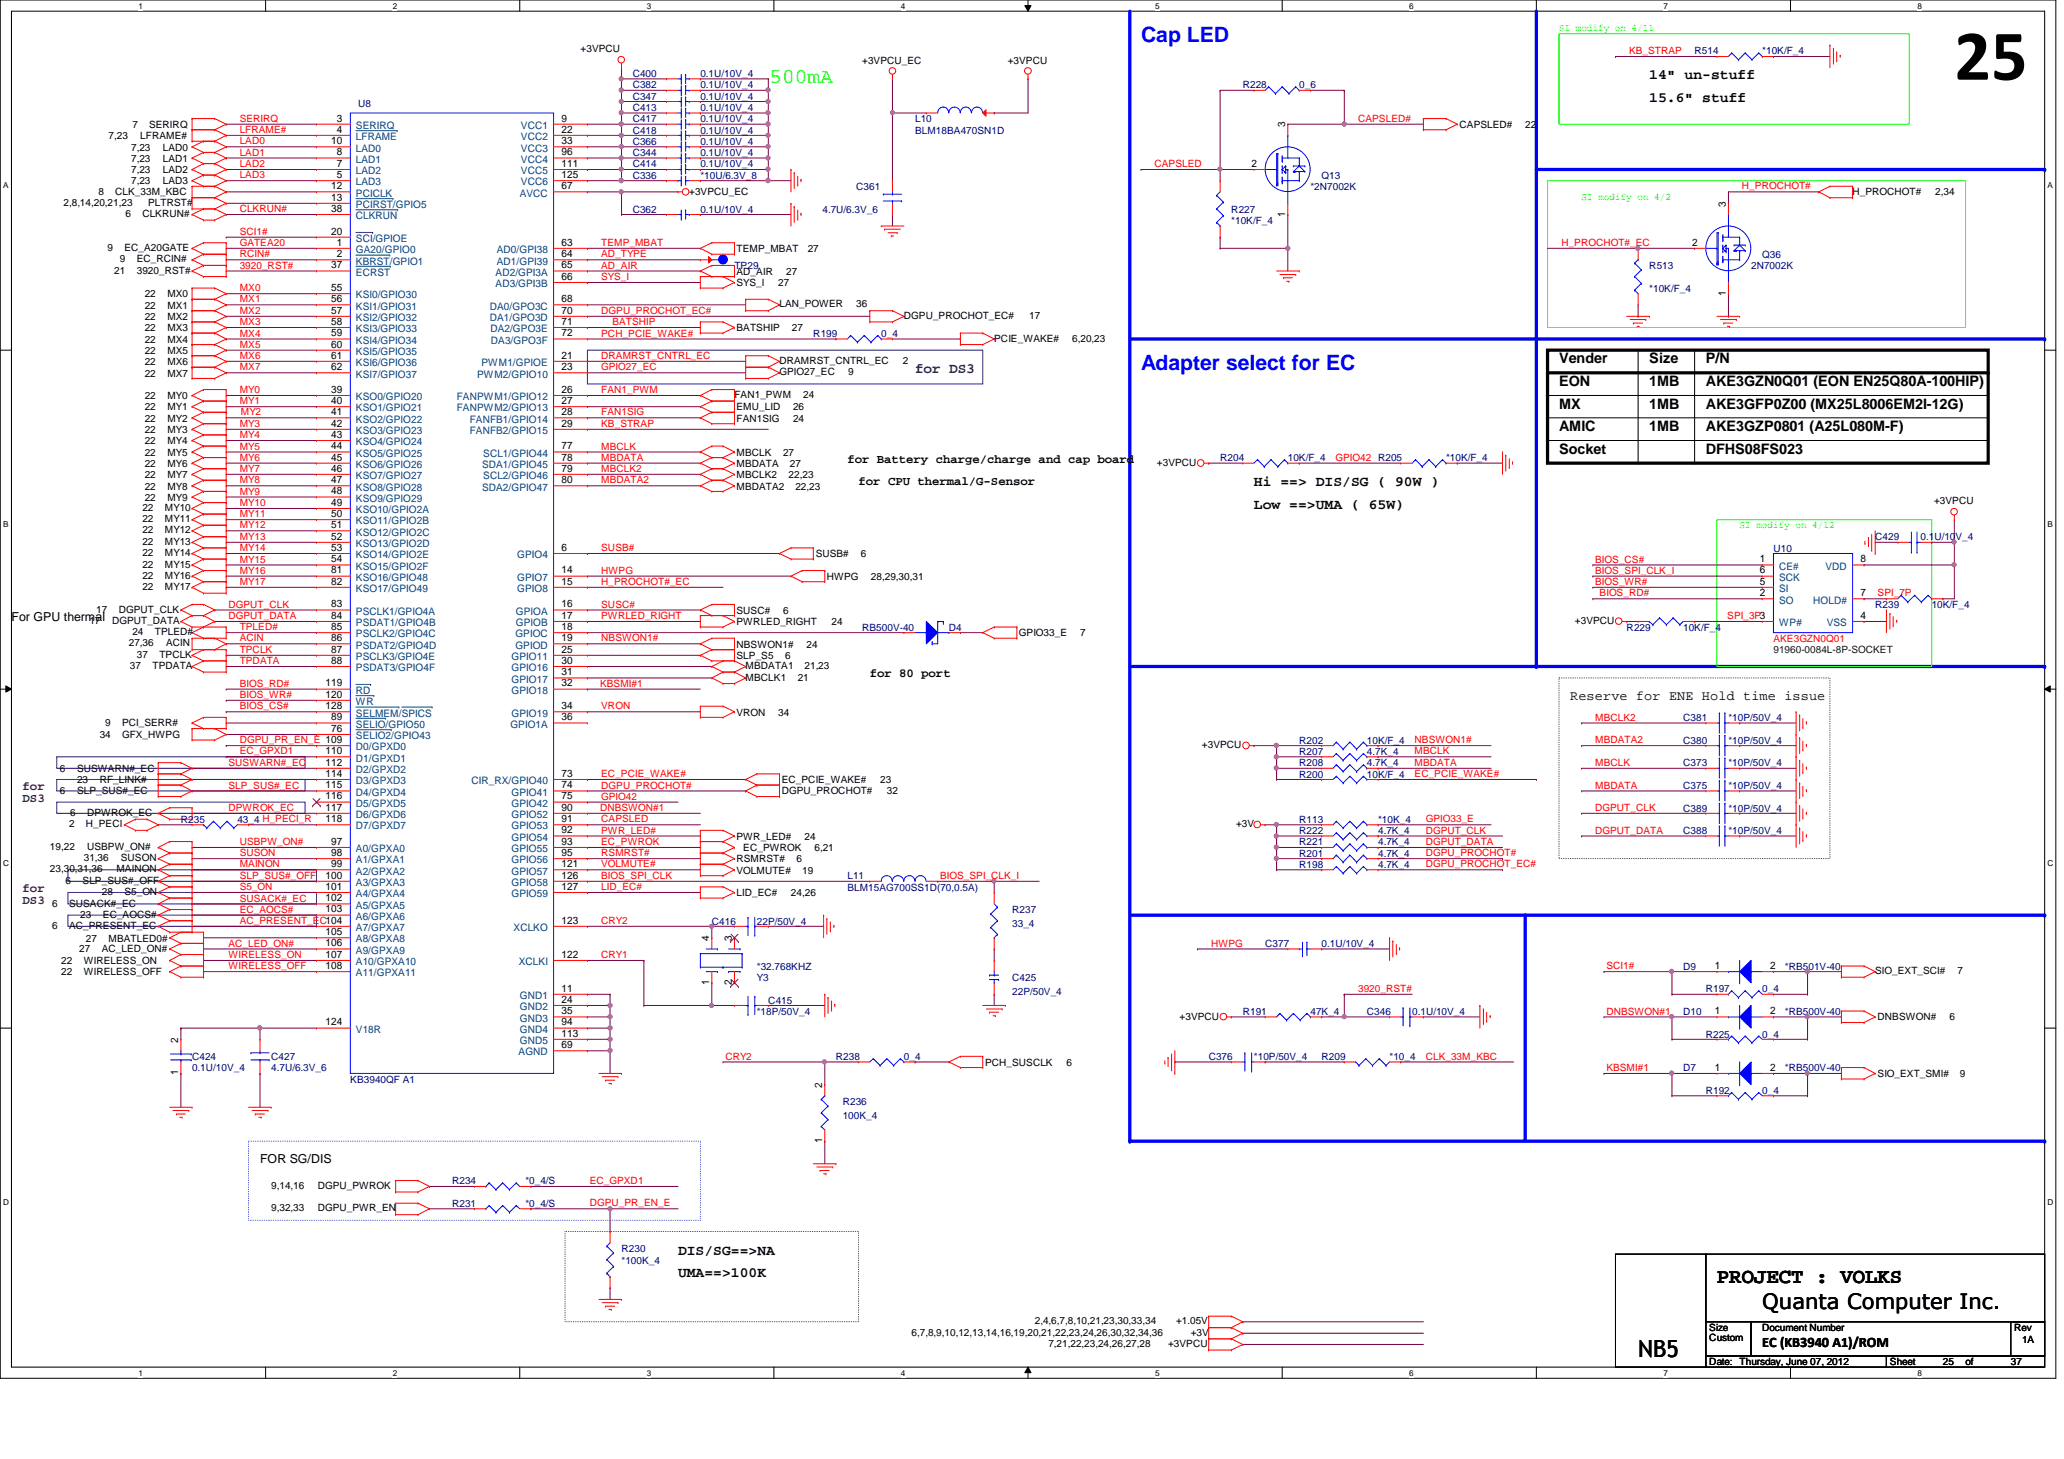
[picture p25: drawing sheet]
<svg xmlns="http://www.w3.org/2000/svg" width="297mm" height="210mm" viewBox="0 0 297 210" stroke-linecap="round" stroke-linejoin="round" font-family="sans-serif">
<defs><g id="words">
<text font-size="10.4" x="281.3" y="11.5">25</text>
<text font-size="3.4" x="235.8" y="195.2">NB5</text>
<text font-size="3" fill="#0f0" x="110.7" y="12">500mA</text>
<g font-size="3" fill="#00f">
<text x="164.2" y="6.1">Cap LED</text>
<text x="164.2" y="53.2">Adapter select for EC</text>
</g>
<g font-size="3">
<text x="247.1" y="184.6">PROJECT : VOLKS</text>
<text x="253.6" y="188.3">Quanta Computer Inc.</text>
</g>
<g font-size="2.1">
<text x="237.4" y="11.4">14&quot; un-stuff</text>
<text x="237.4" y="14.7">15.6&quot; stuff</text>
<text x="224.4" y="52.3">Vender</text>
<text x="237.4" y="52.3">Size</text>
<text x="245.5" y="52.3">P/N</text>
<text x="224.4" y="58.8">MX</text>
<text x="224.4" y="55.5">EON</text>
<text x="237.4" y="55.5">1MB</text>
<text x="237.4" y="58.8">1MB</text>
<text x="245.5" y="58.8">AKE3GFP0Z00 (MX25L8006EM2I-12G)</text>
<text x="245.5" y="55.5">AKE3GZN0Q01 (EON EN25Q80A-100HIP)</text>
<text x="224.4" y="65.3">Socket</text>
<text x="224.4" y="62">AMIC</text>
<text x="237.4" y="62">1MB</text>
<text x="245.5" y="62">AKE3GZP0801 (A25L080M-F)</text>
<text x="245.5" y="65.3">DFHS08FS023</text>
<text x="180.5" y="69.9">Hi ==&gt; DIS/SG ( 90W )</text>
<text x="180.5" y="73.2">Low ==&gt;UMA ( 65W)</text>
<text x="97.6" y="180.5">DIS/SG==&gt;NA</text>
<text x="97.6" y="183.7">UMA==&gt;100K</text>
<text x="253.6" y="193.8">EC (KB3940 A1)/ROM</text>
</g>
<text font-size="2.1" fill="#400040" x="131.7" y="53.7">for DS3</text>
<text font-size="1.9" x="226" y="100.7">Reserve for ENE Hold time issue</text>
<g font-size="1.8">
<text x="122" y="66.5">for Battery charge/charge and cap board</text>
<text x="123.6" y="69.8">for CPU thermal/G-Sensor</text>
<text x="1.6" y="89.4">For GPU thermal</text>
<text x="125.2" y="97.4">for 80 port</text>
<text x="37.4" y="167.4">FOR SG/DIS</text>
</g>
<g font-size="1.8" fill="#400040">
<text x="3.3" y="113.7">for</text>
<text x="3.3" y="115.4">DS3</text>
<text x="3.3" y="128.3">for</text>
<text x="3.3" y="130.1">DS3</text>
</g>
<g font-size="1.5">
<text x="48.5" y="17.5">3</text>
<text x="80.8" y="17.5">9</text>
<text x="47.7" y="20.7">10</text>
<text x="48.5" y="22.4">8</text>
<text x="48.5" y="19.1">4</text>
<text x="80.8" y="19.1">22</text>
<text x="80.8" y="20.7">33</text>
<text x="80.8" y="22.4">96</text>
<text x="185" y="18.3" transform="rotate(-90 185 18.3)">3</text>
<text x="47.7" y="27.2">12</text>
<text x="47.7" y="28.9">13</text>
<text x="48.5" y="24">7</text>
<text x="48.5" y="25.6">5</text>
<text x="80.8" y="24">111</text>
<text x="80.8" y="25.6">125</text>
<text x="80.8" y="27.2">67</text>
<text x="180.1" y="24">2</text>
<text x="248.4" y="29.7" transform="rotate(-90 248.4 29.7)">3</text>
<text x="47.7" y="33.7">20</text>
<text x="47.7" y="30.5">38</text>
<text x="48.5" y="35.3">1</text>
<text x="80.8" y="35.3">63</text>
<text x="185" y="31.2" transform="rotate(-90 185 31.2)">1</text>
<text x="243.5" y="35.3">2</text>
<text x="47.7" y="41.9">55</text>
<text x="47.7" y="38.6">37</text>
<text x="48.5" y="37">2</text>
<text x="80.8" y="38.6">65</text>
<text x="80.8" y="40.3">66</text>
<text x="80.8" y="37">64</text>
<text x="47.7" y="43.5">56</text>
<text x="47.7" y="45.1">57</text>
<text x="47.7" y="46.7">58</text>
<text x="80.8" y="43.5">68</text>
<text x="80.8" y="45.1">70</text>
<text x="80.8" y="46.7">71</text>
<text x="248.4" y="42.6" transform="rotate(-90 248.4 42.6)">1</text>
<text x="47.7" y="48.4">59</text>
<text x="47.7" y="50">60</text>
<text x="47.7" y="51.6">61</text>
<text x="47.7" y="53.3">62</text>
<text x="80.8" y="51.6">21</text>
<text x="80.8" y="53.3">23</text>
<text x="80.8" y="48.4">72</text>
<text x="47.7" y="56.5">39</text>
<text x="47.7" y="58.1">40</text>
<text x="47.7" y="59.7">41</text>
<text x="80.8" y="59.7">28</text>
<text x="80.8" y="56.5">26</text>
<text x="80.8" y="58.1">27</text>
<text x="47.7" y="61.4">42</text>
<text x="47.7" y="63">43</text>
<text x="47.7" y="64.6">44</text>
<text x="80.8" y="61.4">29</text>
<text x="80.8" y="64.6">77</text>
<text x="47.7" y="66.3">45</text>
<text x="47.7" y="67.9">46</text>
<text x="47.7" y="69.5">47</text>
<text x="47.7" y="71.1">48</text>
<text x="80.8" y="67.9">79</text>
<text x="80.8" y="66.3">78</text>
<text x="80.8" y="69.5">80</text>
<text x="47.7" y="72.8">49</text>
<text x="47.7" y="74.4">50</text>
<text x="47.7" y="76">51</text>
<text x="47.7" y="77.6">52</text>
<text x="47.7" y="79.2">53</text>
<text x="47.7" y="80.9">54</text>
<text x="47.7" y="82.5">81</text>
<text x="80.8" y="79.2">6</text>
<text x="80.8" y="82.5">14</text>
<text x="253.3" y="80.9">1</text>
<text x="253.3" y="82.5">6</text>
<text x="267.8" y="80.9">8</text>
<text x="47.7" y="84.1">82</text>
<text x="47.7" y="87.4">83</text>
<text x="47.7" y="89">84</text>
<text x="80.8" y="84.1">15</text>
<text x="80.8" y="87.4">16</text>
<text x="80.8" y="89">17</text>
<text x="253.3" y="84.1">5</text>
<text x="253.3" y="85.8">2</text>
<text x="267.8" y="85.8">7</text>
<text x="267.8" y="89">4</text>
<text x="47.7" y="90.6">85</text>
<text x="47.7" y="92.2">86</text>
<text x="47.7" y="93.9">87</text>
<text x="47.7" y="95.5">88</text>
<text x="80.8" y="93.9">25</text>
<text x="80.8" y="95.5">30</text>
<text x="80.8" y="90.6">18</text>
<text x="80.8" y="92.2">19</text>
<text x="46.9" y="98.8">119</text>
<text x="46.9" y="100.4">120</text>
<text x="80.8" y="97.2">31</text>
<text x="80.8" y="98.8">32</text>
<text x="46.9" y="102">128</text>
<text x="47.7" y="103.6">89</text>
<text x="47.7" y="105.3">76</text>
<text x="80.8" y="103.6">36</text>
<text x="80.8" y="102">34</text>
<text x="46.9" y="108.5">110</text>
<text x="46.9" y="110.2">112</text>
<text x="46.9" y="111.8">114</text>
<text x="46.9" y="113.4">115</text>
<text x="80.8" y="111.8">73</text>
<text x="80.8" y="113.4">74</text>
<text x="46.9" y="115">116</text>
<text x="46.9" y="116.6">117</text>
<text x="46.9" y="118.3">118</text>
<text x="80.8" y="115">75</text>
<text x="80.8" y="116.6">90</text>
<text x="80.8" y="118.3">91</text>
<text x="80.8" y="119.9">92</text>
<text x="47.7" y="121.5">97</text>
<text x="47.7" y="123.1">98</text>
<text x="47.7" y="124.8">99</text>
<text x="80.8" y="121.5">93</text>
<text x="80.8" y="123.1">95</text>
<text x="80.8" y="124.8">121</text>
<text x="46.9" y="126.4">100</text>
<text x="46.9" y="128">101</text>
<text x="46.9" y="129.7">102</text>
<text x="46.9" y="131.3">103</text>
<text x="80.8" y="126.4">126</text>
<text x="80.8" y="128">127</text>
<text x="46.9" y="134.5">105</text>
<text x="46.9" y="136.1">106</text>
<text x="46.9" y="137.8">107</text>
<text x="80.8" y="132.9">123</text>
<text x="80.8" y="137.8">122</text>
<text x="102.1" y="135.4" transform="rotate(-90 102.1 135.4)">4</text>
<text x="105.3" y="135.4" transform="rotate(-90 105.3 135.4)">3</text>
<text x="46.9" y="139.4">108</text>
<text x="80.8" y="142.7">11</text>
<text x="102.1" y="141.7" transform="rotate(-90 102.1 141.7)">1</text>
<text x="105.3" y="141.7" transform="rotate(-90 105.3 141.7)">2</text>
<text x="246.8" y="139.4">1</text>
<text x="254.8" y="139.4">2</text>
<text x="46.9" y="147.5">124</text>
<text x="80.8" y="145.9">35</text>
<text x="80.8" y="144.3">24</text>
<text x="80.8" y="147.5">94</text>
<text x="80.8" y="149.1">113</text>
<text x="246.8" y="145.9">1</text>
<text x="254.8" y="145.9">2</text>
<text x="25.7" y="154.7" transform="rotate(-90 25.7 154.7)">1</text>
<text x="25.7" y="150" transform="rotate(-90 25.7 150)">2</text>
<text x="80.8" y="150.8">69</text>
<text x="246.8" y="154.1">1</text>
<text x="254.8" y="154.1">2</text>
<text x="118.3" y="156.5" transform="rotate(-90 118.3 156.5)">2</text>
<text x="118.3" y="164.5" transform="rotate(-90 118.3 164.5)">1</text>
</g>
<g font-size="1.5" fill="#004080">
<text x="51.2" y="18.5">SERIRQ</text>
<text x="51.2" y="20.2">LFRAME</text>
<text x="51.2" y="21.8">LAD0</text>
<text x="51.2" y="23.4">LAD1</text>
<text x="75" y="18.5">VCC1</text>
<text x="75" y="20.2">VCC2</text>
<text x="75" y="21.8">VCC3</text>
<text x="75" y="23.4">VCC4</text>
<text x="51.2" y="25.1">LAD2</text>
<text x="51.2" y="26.7">LAD3</text>
<text x="51.2" y="29.9">PCIRST/GPIO5</text>
<text x="51.2" y="28.3">PCICLK</text>
<text x="74.8" y="28.3">AVCC</text>
<text x="75" y="25.1">VCC5</text>
<text x="75" y="26.7">VCC6</text>
<text x="51.2" y="34.8">SCI/GPIOE</text>
<text x="51.2" y="31.5">CLKRUN</text>
<text x="51.2" y="36.4">GA20/GPIO0</text>
<text x="51.2" y="38.1">KBRST/GPIO1</text>
<text x="51.2" y="39.7">ECRST</text>
<text x="71.3" y="39.7">AD2/GPI3A</text>
<text x="71.3" y="41.3">AD3/GPI3B</text>
<text x="71.5" y="36.4">AD0/GPI38</text>
<text x="71.5" y="38.1">AD1/GPI39</text>
<text x="51.2" y="42.9">KSI0/GPIO30</text>
<text x="51.2" y="44.5">KSI1/GPIO31</text>
<text x="51.2" y="46.2">KSI2/GPIO32</text>
<text x="51.2" y="47.8">KSI3/GPIO33</text>
<text x="70.5" y="44.5">DA0/GPO3C</text>
<text x="70.5" y="46.2">DA1/GPO3D</text>
<text x="70.6" y="47.8">DA2/GPO3E</text>
<text x="51.2" y="49.4">KSI4/GPIO34</text>
<text x="51.2" y="51.1">KSI5/GPIO35</text>
<text x="51.2" y="52.7">KSI6/GPIO36</text>
<text x="69.3" y="52.7">PWM1/GPIOE</text>
<text x="70.7" y="49.4">DA3/GPO3F</text>
<text x="51.2" y="54.3">KSI7/GPIO37</text>
<text x="51.2" y="57.6">KSO0/GPIO20</text>
<text x="51.2" y="59.2">KSO1/GPIO21</text>
<text x="65.7" y="57.6">FANPWM1/GPIO12</text>
<text x="65.7" y="59.2">FANPWM2/GPIO13</text>
<text x="68.7" y="54.3">PWM2/GPIO10</text>
<text x="51.2" y="60.8">KSO2/GPIO22</text>
<text x="51.2" y="62.4">KSO3/GPIO23</text>
<text x="51.2" y="64.1">KSO4/GPIO24</text>
<text x="51.2" y="65.7">KSO5/GPIO25</text>
<text x="67.6" y="60.8">FANFB1/GPIO14</text>
<text x="67.6" y="62.4">FANFB2/GPIO15</text>
<text x="69.6" y="65.7">SCL1/GPIO44</text>
<text x="51.2" y="67.3">KSO6/GPIO26</text>
<text x="51.2" y="68.9">KSO7/GPIO27</text>
<text x="51.2" y="70.6">KSO8/GPIO28</text>
<text x="69.4" y="67.3">SDA1/GPIO45</text>
<text x="69.4" y="70.6">SDA2/GPIO47</text>
<text x="69.6" y="68.9">SCL2/GPIO46</text>
<text x="51.2" y="72.2">KSO9/GPIO29</text>
<text x="51.2" y="73.8">KSO10/GPIO2A</text>
<text x="51.2" y="75.4">KSO11/GPIO2B</text>
<text x="51.2" y="77">KSO12/GPIO2C</text>
<text x="51.2" y="78.7">KSO13/GPIO2D</text>
<text x="51.2" y="80.3">KSO14/GPIO2E</text>
<text x="51.2" y="82">KSO15/GPIO2F</text>
<text x="51.2" y="83.6">KSO16/GPIO48</text>
<text x="74.4" y="80.3">GPIO4</text>
<text x="74.4" y="83.6">GPIO7</text>
<text x="256" y="82">CE#</text>
<text x="256" y="83.6">SCK</text>
<text x="262.7" y="82">VDD</text>
<text x="51.2" y="85.2">KSO17/GPIO49</text>
<text x="51.2" y="88.4">PSCLK1/GPIO4A</text>
<text x="74.2" y="88.4">GPIOA</text>
<text x="74.4" y="85.2">GPIO8</text>
<text x="256" y="85.2">SI</text>
<text x="256" y="86.8">SO</text>
<text x="260.9" y="86.8">HOLD#</text>
<text x="51.2" y="90.1">PSDAT1/GPIO4B</text>
<text x="51.2" y="91.7">PSCLK2/GPIO4C</text>
<text x="51.2" y="93.3">PSDAT2/GPIO4D</text>
<text x="51.2" y="95">PSCLK3/GPIO4E</text>
<text x="73.6" y="95">GPIO11</text>
<text x="74.2" y="91.7">GPIOC</text>
<text x="74.2" y="93.3">GPIOD</text>
<text x="74.2" y="90.1">GPIOB</text>
<text x="256" y="90.1">WP#</text>
<text x="262.9" y="90.1">VSS</text>
<text x="51.2" y="96.6">PSDAT3/GPIO4F</text>
<text x="51.2" y="99.8">RD</text>
<text x="51.2" y="101.4">WR</text>
<text x="73.6" y="96.6">GPIO16</text>
<text x="73.6" y="98.2">GPIO17</text>
<text x="73.6" y="99.8">GPIO18</text>
<text x="51.2" y="103.1">SELMEM/SPICS</text>
<text x="51.2" y="104.7">SELIO/GPIO50</text>
<text x="51.2" y="106.3">SELIO2/GPIO43</text>
<text x="51.2" y="107.9">D0/GPXD0</text>
<text x="73.4" y="104.7">GPIO1A</text>
<text x="73.6" y="103.1">GPIO19</text>
<text x="51.2" y="109.6">D1/GPXD1</text>
<text x="51.2" y="111.2">D2/GPXD2</text>
<text x="51.2" y="112.8">D3/GPXD3</text>
<text x="67.9" y="112.8">CIR_RX/GPIO40</text>
<text x="51.2" y="114.5">D4/GPXD4</text>
<text x="51.2" y="116.1">D5/GPXD5</text>
<text x="51.2" y="117.7">D6/GPXD6</text>
<text x="51.2" y="119.3">D7/GPXD7</text>
<text x="73.6" y="114.5">GPIO41</text>
<text x="73.6" y="116.1">GPIO42</text>
<text x="73.6" y="117.7">GPIO52</text>
<text x="73.6" y="119.3">GPIO53</text>
<text x="51.2" y="122.6">A0/GPXA0</text>
<text x="51.2" y="124.2">A1/GPXA1</text>
<text x="51.2" y="125.8">A2/GPXA2</text>
<text x="73.6" y="120.9">GPIO54</text>
<text x="73.6" y="122.6">GPIO55</text>
<text x="73.6" y="124.2">GPIO56</text>
<text x="73.6" y="125.8">GPIO57</text>
<text x="51.2" y="127.5">A3/GPXA3</text>
<text x="51.2" y="129.1">A4/GPXA4</text>
<text x="51.2" y="130.7">A5/GPXA5</text>
<text x="73.6" y="127.5">GPIO58</text>
<text x="73.6" y="129.1">GPIO59</text>
<text x="51.2" y="132.3">A6/GPXA6</text>
<text x="51.2" y="133.9">A7/GPXA7</text>
<text x="51.2" y="135.6">A8/GPXA8</text>
<text x="51.2" y="137.2">A9/GPXA9</text>
<text x="73.9" y="133.9">XCLKO</text>
<text x="51.2" y="138.9">A10/GPXA10</text>
<text x="51.2" y="140.5">A11/GPXA11</text>
<text x="74.7" y="138.9">XCLKI</text>
<text x="74.8" y="143.7">GND1</text>
<text x="51.2" y="148.6">V18R</text>
<text x="74.8" y="147">GND3</text>
<text x="74.8" y="145.3">GND2</text>
<text x="74.8" y="148.6">GND4</text>
<text x="74.6" y="151.8">AGND</text>
<text x="74.8" y="150.2">GND5</text>
</g>
<g font-size="1.4" fill="#0f0">
<text x="224.4" y="4.4">SI modify on 4/11</text>
<text x="227.6" y="28.8">SI modify on 4/2</text>
<text x="250.4" y="75.9">SI modify on 4/12</text>
</g>
<g font-size="1.4">
<text x="83.6" y="7.5">+3VPCU</text>
<text x="124.1" y="9.1">+3VPCU_EC</text>
<text x="145" y="9.1">+3VPCU</text>
<text x="15.6" y="20">7,23</text>
<text x="18.9" y="23.3">7,23</text>
<text x="18.9" y="21.7">7,23</text>
<text x="19" y="18.4">7</text>
<text x="20.2" y="20">LFRAME#</text>
<text x="21.5" y="18.4">SERIRQ</text>
<text x="23.4" y="23.3">LAD1</text>
<text x="23.4" y="21.7">LAD0</text>
<text x="210.1" y="18.4">CAPSLED#</text>
<text x="219.5" y="18.4">22</text>
<text x="9.1" y="29.6">2,8,14,20,21,23</text>
<text x="14.2" y="28">8</text>
<text x="16.6" y="28">CLK_33M_KBC</text>
<text x="18.9" y="26.5">7,23</text>
<text x="18.9" y="24.9">7,23</text>
<text x="21.3" y="29.6">PLTRST#</text>
<text x="23.4" y="26.5">LAD3</text>
<text x="23.4" y="24.9">LAD2</text>
<text x="99.2" y="28">+3VPCU_EC</text>
<text x="266.6" y="28">H_PROCHOT#</text>
<text x="278.5" y="28">2,34</text>
<text x="18.1" y="31.2">6</text>
<text x="20.5" y="31.2">CLKRUN#</text>
<text x="15.4" y="36.1">9</text>
<text x="16.4" y="39.4">21</text>
<text x="17.3" y="37.8">9</text>
<text x="17.9" y="36.1">EC_A20GATE</text>
<text x="19.7" y="37.8">EC_RCIN#</text>
<text x="19.7" y="39.4">3920_RST#</text>
<text x="106" y="39.5">AD_AIR</text>
<text x="106" y="41.1">SYS_I</text>
<text x="106" y="36.3">TEMP_MBAT</text>
<text x="112" y="41.1">27</text>
<text x="113.2" y="39.5">27</text>
<text x="116.2" y="36.3">27</text>
<text x="20.8" y="46.1">22</text>
<text x="20.8" y="44.4">22</text>
<text x="20.8" y="42.8">22</text>
<text x="20.8" y="47.7">22</text>
<text x="24.1" y="46.1">MX2</text>
<text x="24.1" y="44.4">MX1</text>
<text x="24.1" y="42.8">MX0</text>
<text x="24.1" y="47.7">MX3</text>
<text x="106" y="47.7">BATSHIP</text>
<text x="112.2" y="44.2">LAN_POWER</text>
<text x="114" y="47.7">27</text>
<text x="123.2" y="44.2">36</text>
<text x="130.1" y="45.9">DGPU_PROCHOT_EC#</text>
<text x="148.1" y="45.9">17</text>
<text x="20.8" y="52.5">22</text>
<text x="20.8" y="50.9">22</text>
<text x="20.8" y="49.3">22</text>
<text x="24.1" y="52.5">MX6</text>
<text x="24.1" y="50.9">MX5</text>
<text x="24.1" y="49.3">MX4</text>
<text x="112.2" y="52.4">DRAMRST_CNTRL_EC</text>
<text x="129.9" y="52.4">2</text>
<text x="143.1" y="49.1">PCIE_WAKE#</text>
<text x="154.3" y="49.1">6,20,23</text>
<text x="20.8" y="59.1">22</text>
<text x="20.8" y="57.4">22</text>
<text x="20.8" y="54.2">22</text>
<text x="24.1" y="59.1">MY1</text>
<text x="24.1" y="57.4">MY0</text>
<text x="24.1" y="54.2">MX7</text>
<text x="105.7" y="57.3">FAN1_PWM</text>
<text x="106" y="59.1">EMU_LID</text>
<text x="112.2" y="54">GPIO27_EC</text>
<text x="114.1" y="59.1">26</text>
<text x="115.6" y="57.3">24</text>
<text x="122.1" y="54">9</text>
<text x="20.8" y="60.7">22</text>
<text x="20.8" y="63.9">22</text>
<text x="20.8" y="65.5">22</text>
<text x="20.8" y="62.3">22</text>
<text x="24.1" y="60.7">MY2</text>
<text x="24.1" y="63.9">MY4</text>
<text x="24.1" y="65.5">MY5</text>
<text x="24.1" y="62.3">MY3</text>
<text x="106" y="60.7">FAN1SIG</text>
<text x="106" y="65.5">MBCLK</text>
<text x="112.7" y="65.5">27</text>
<text x="114.1" y="60.7">24</text>
<text x="20.8" y="67.2">22</text>
<text x="20.8" y="70.4">22</text>
<text x="20.8" y="68.8">22</text>
<text x="24.1" y="67.2">MY6</text>
<text x="24.1" y="70.4">MY8</text>
<text x="24.1" y="68.8">MY7</text>
<text x="106" y="67.2">MBDATA</text>
<text x="106" y="70.4">MBDATA2</text>
<text x="106" y="68.8">MBCLK2</text>
<text x="113.5" y="68.8">22,23</text>
<text x="113.7" y="67.2">27</text>
<text x="114.5" y="70.4">22,23</text>
<text x="166.5" y="67">+3VPCU</text>
<text x="20.5" y="73.5">22</text>
<text x="20.5" y="76.8">22</text>
<text x="20.5" y="75.1">22</text>
<text x="20.8" y="72.1">22</text>
<text x="23.7" y="73.5">MY10</text>
<text x="23.7" y="76.8">MY12</text>
<text x="23.7" y="75.1">MY11</text>
<text x="24.1" y="72.1">MY9</text>
<text x="278.3" y="72.6">+3VPCU</text>
<text x="20.5" y="80">22</text>
<text x="20.5" y="78.4">22</text>
<text x="20.5" y="81.7">22</text>
<text x="20.5" y="83.3">22</text>
<text x="23.7" y="80">MY14</text>
<text x="23.7" y="78.4">MY13</text>
<text x="23.7" y="81.7">MY15</text>
<text x="23.7" y="83.3">MY16</text>
<text x="117.4" y="80.2">SUSB#</text>
<text x="119" y="83.4">HWPG</text>
<text x="123.9" y="80.2">6</text>
<text x="125.3" y="83.4">28,29,30,31</text>
<text x="12.9" y="89.8">17</text>
<text x="13.8" y="88.1">17</text>
<text x="16.1" y="89.8">DGPUT_DATA</text>
<text x="17.1" y="88.1">DGPUT_CLK</text>
<text x="20.5" y="84.9">22</text>
<text x="23.7" y="84.9">MY17</text>
<text x="106" y="88.3">SUSC#</text>
<text x="106" y="89.9">PWRLED_RIGHT</text>
<text x="112.7" y="88.3">6</text>
<text x="119.7" y="89.9">24</text>
<text x="226.6" y="89.8">+3VPCU</text>
<text x="18.5" y="93">27,36</text>
<text x="19" y="91.4">24</text>
<text x="19.7" y="94.7">37</text>
<text x="22.3" y="91.4">TPLED#</text>
<text x="22.9" y="94.7">TPCLK</text>
<text x="23.9" y="93">ACIN</text>
<text x="106" y="93.2">NBSWON1#</text>
<text x="106" y="94.8">SLP_S5</text>
<text x="113" y="94.8">6</text>
<text x="116.1" y="93.2">24</text>
<text x="146.6" y="91.6">GPIO33_E</text>
<text x="155.4" y="91.6">7</text>
<text x="18.7" y="96.3">37</text>
<text x="22" y="96.3">TPDATA</text>
<text x="107.3" y="97.9">MBCLK1</text>
<text x="107.3" y="96.3">MBDATA1</text>
<text x="114.8" y="97.9">21</text>
<text x="115.8" y="96.3">21,23</text>
<text x="14.3" y="106.2">34</text>
<text x="15.2" y="104.4">9</text>
<text x="17.6" y="104.4">PCI_SERR#</text>
<text x="17.6" y="106.2">GFX_HWPG</text>
<text x="106" y="103">VRON</text>
<text x="112" y="103">34</text>
<text x="173" y="107.7">+3VPCU</text>
<text x="8.6" y="111.1">6</text>
<text x="11.1" y="112.7">23</text>
<text x="11.1" y="111.1">SUSWARN#_EC</text>
<text x="14.3" y="112.7">RF_LINK#</text>
<text x="112.5" y="112.7">EC_PCIE_WAKE#</text>
<text x="126.7" y="112.7">23</text>
<text x="8.6" y="114.3">6</text>
<text x="9.9" y="119">2</text>
<text x="10.1" y="117.4">6</text>
<text x="11.1" y="114.3">SLP_SUS#_EC</text>
<text x="12.4" y="119">H_PECI</text>
<text x="12.5" y="117.4">DPWROK_EC</text>
<text x="112.5" y="114.3">DGPU_PROCHOT#</text>
<text x="127.6" y="114.3">32</text>
<text x="177.9" y="119">+3V</text>
<text x="7.2" y="125.5">23,30,31,36</text>
<text x="7.2" y="122.3">19,22</text>
<text x="12.1" y="123.9">31,36</text>
<text x="12.5" y="122.3">USBPW_ON#</text>
<text x="16.8" y="125.5">MAINON</text>
<text x="17.4" y="123.9">SUSON</text>
<text x="106" y="124.1">RSMRST#</text>
<text x="106" y="125.7">VOLMUTE#</text>
<text x="106" y="120.8">PWR_LED#</text>
<text x="107" y="122.4">EC_PWROK</text>
<text x="114.6" y="124.1">6</text>
<text x="115.4" y="125.7">19</text>
<text x="115.8" y="120.8">24</text>
<text x="117.2" y="122.4">6,21</text>
<text x="7.5" y="130.4">6</text>
<text x="9.4" y="127.2">6</text>
<text x="9.9" y="130.4">SUSACK#_EC</text>
<text x="11.9" y="127.2">SLP_SUS#_OFF</text>
<text x="14.6" y="128.8">28</text>
<text x="17.9" y="128.8">S5_ON</text>
<text x="106" y="128.9">LID_EC#</text>
<text x="113.8" y="128.9">24,26</text>
<text x="7.5" y="133.6">6</text>
<text x="9.9" y="133.6">AC_PRESENT_EC</text>
<text x="11.4" y="136.9">27</text>
<text x="11.6" y="132">23</text>
<text x="12.4" y="135.5">27</text>
<text x="14.6" y="136.9">AC_LED_ON#</text>
<text x="14.8" y="132">EC_AOCS#</text>
<text x="15.6" y="135.5">MBATLED0#</text>
<text x="8.8" y="138.7">22</text>
<text x="8.8" y="140.3">22</text>
<text x="12.1" y="138.7">WIRELESS_ON</text>
<text x="12.1" y="140.3">WIRELESS_OFF</text>
<text x="269.9" y="140.2">SIO_EXT_SCI#</text>
<text x="281.7" y="140.2">7</text>
<text x="169.8" y="146.7">+3VPCU</text>
<text x="270.2" y="146.8">DNBSWON#</text>
<text x="280.6" y="146.8">6</text>
<text x="141.8" y="153.3">PCH_SUSCLK</text>
<text x="153.5" y="153.3">6</text>
<text x="270.2" y="154.9">SIO_EXT_SMI#</text>
<text x="282.1" y="154.9">9</text>
<text x="39" y="171.1">9,14,16</text>
<text x="45.7" y="171.1">DGPU_PWROK</text>
<text x="39" y="174.3">9,32,33</text>
<text x="45.7" y="174.3">DGPU_PWR_EN</text>
<text x="148.9" y="190.5">2,4,6,7,8,10,21,23,30,33,34</text>
<text x="169.2" y="190.5">+1.05V</text>
<text x="246" y="191.5">Size</text>
<text x="253.6" y="191.5">Document Number</text>
<text x="289.9" y="191.5">Rev</text>
<text x="131.2" y="192.2">6,7,8,9,10,12,13,14,16,19,20,21,22,23,24,26,30,32,34,36</text>
<text x="150.9" y="193.8">7,21,22,23,24,26,27,28</text>
<text x="168.1" y="193.8">+3VPCU</text>
<text x="171.4" y="192.2">+3V</text>
<text x="246" y="196.4">Date: Thursday, June 07, 2012</text>
<text x="246" y="193">Custom</text>
<text x="272" y="196.4">Sheet</text>
<text x="279.6" y="196.4">25</text>
<text x="282.9" y="196.4">of</text>
<text x="289.4" y="196.4">37</text>
<text x="291" y="193.2">1A</text>
</g>
<g font-size="1.4" fill="#000080">
<text x="91.1" y="11.1">C400</text>
<text x="100.8" y="11.1">0.1U/10V_4</text>
<text x="243.9" y="7.8">R514</text>
<text x="253.6" y="7.8">*10K/F_4</text>
<text x="51.6" y="15.3">U8</text>
<text x="91.1" y="12.7">C382</text>
<text x="91.1" y="14.4">C347</text>
<text x="91.1" y="16">C413</text>
<text x="91.1" y="17.6">C417</text>
<text x="100.8" y="12.7">0.1U/10V_4</text>
<text x="100.8" y="14.4">0.1U/10V_4</text>
<text x="100.8" y="16">0.1U/10V_4</text>
<text x="100.8" y="17.6">0.1U/10V_4</text>
<text x="131.7" y="17.6">L10</text>
<text x="178.9" y="12.7">R228</text>
<text x="187" y="12.7">0_6</text>
<text x="91.1" y="20.8">C366</text>
<text x="91.1" y="19.2">C418</text>
<text x="91.1" y="22.5">C344</text>
<text x="100.8" y="20.8">0.1U/10V_4</text>
<text x="100.8" y="19.2">0.1U/10V_4</text>
<text x="100.8" y="22.5">0.1U/10V_4</text>
<text x="131.7" y="19.2">BLM18BA470SN1D</text>
<text x="91.1" y="24.1">C414</text>
<text x="91.1" y="25.7">C336</text>
<text x="100.8" y="24.1">0.1U/10V_4</text>
<text x="100.8" y="25.7">*10U/6.3V_8</text>
<text x="123.2" y="27.3">C361</text>
<text x="188.6" y="27.3">*2N7002K</text>
<text x="190.2" y="25.7">Q13</text>
<text x="91.1" y="30.6">C362</text>
<text x="100.8" y="30.6">0.1U/10V_4</text>
<text x="118.4" y="30.6">4.7U/6.3V_6</text>
<text x="177.2" y="30.6">R227</text>
<text x="177.2" y="32.2">*10K/F_4</text>
<text x="105.7" y="38.7">TP29</text>
<text x="237.4" y="38.7">R513</text>
<text x="237.4" y="42">*10K/F_4</text>
<text x="252" y="38.7">2N7002K</text>
<text x="253.6" y="37.1">Q36</text>
<text x="117" y="48.5">R199</text>
<text x="126.8" y="48.5">0_4</text>
<text x="175.6" y="66.4">R204</text>
<text x="185.3" y="66.4">10K/F_4</text>
<text x="208.1" y="66.4">*10K/F_4</text>
<text x="269.9" y="77.7">C429</text>
<text x="276.4" y="77.7">0.1U/10V_4</text>
<text x="255.2" y="79.4">U10</text>
<text x="269.9" y="87.5">R239</text>
<text x="278" y="87.5">10K/F_4</text>
<text x="124.1" y="90.8">RB500V-40</text>
<text x="136.6" y="90.8">D4</text>
<text x="234.1" y="90.8">R229</text>
<text x="242.2" y="90.8">10K/F_4</text>
<text x="187" y="107">R202</text>
<text x="196.7" y="107">10K/F_4</text>
<text x="242.2" y="107">C380</text>
<text x="242.2" y="103.8">C381</text>
<text x="248.7" y="107">*10P/50V_4</text>
<text x="248.7" y="103.8">*10P/50V_4</text>
<text x="187" y="108.6">R207</text>
<text x="187" y="111.9">R200</text>
<text x="187" y="110.2">R208</text>
<text x="196.7" y="108.6">4.7K_4</text>
<text x="196.7" y="111.9">10K/F_4</text>
<text x="196.7" y="110.2">4.7K_4</text>
<text x="242.2" y="113.5">C375</text>
<text x="242.2" y="110.2">C373</text>
<text x="248.7" y="113.5">*10P/50V_4</text>
<text x="248.7" y="110.2">*10P/50V_4</text>
<text x="26" y="118.4">R235</text>
<text x="34.2" y="118.4">43_4 H_PECI_R</text>
<text x="187" y="118.4">R113</text>
<text x="198.3" y="118.4">*10K_4</text>
<text x="242.2" y="116.8">C389</text>
<text x="248.7" y="116.8">*10P/50V_4</text>
<text x="187" y="123.3">R201</text>
<text x="187" y="121.6">R221</text>
<text x="187" y="120">R222</text>
<text x="187" y="124.9">R198</text>
<text x="198.3" y="123.3">4.7K_4</text>
<text x="198.3" y="121.6">4.7K_4</text>
<text x="198.3" y="120">4.7K_4</text>
<text x="198.3" y="124.9">4.7K_4</text>
<text x="242.2" y="120">C388</text>
<text x="248.7" y="120">*10P/50V_4</text>
<text x="122" y="126.5">L11</text>
<text x="122" y="128.1">BLM15AG700SS1D(70,0.5A)</text>
<text x="145.7" y="131.4">R237</text>
<text x="102.4" y="133">C416</text>
<text x="108.9" y="133">22P/50V_4</text>
<text x="145.7" y="133.3">33_4</text>
<text x="182.1" y="136.3">C377</text>
<text x="190.2" y="136.3">0.1U/10V_4</text>
<text x="108.9" y="141.1">Y3</text>
<text x="108.9" y="139.5">*32.768KHZ</text>
<text x="145.7" y="141.1">C425</text>
<text x="145.7" y="143.1">22P/50V_4</text>
<text x="242.2" y="139.5">D9</text>
<text x="245.5" y="142.7">R197</text>
<text x="253.6" y="142.7">0_4</text>
<text x="256.9" y="139.5">*RB501V-40</text>
<text x="108.9" y="146">*18P/50V_4</text>
<text x="110.6" y="144.4">C415</text>
<text x="178.9" y="146">R191</text>
<text x="188.6" y="146">47K_4</text>
<text x="196.7" y="146">C346</text>
<text x="203.2" y="146">0.1U/10V_4</text>
<text x="242.2" y="146">D10</text>
<text x="245.5" y="149.3">R225</text>
<text x="253.6" y="149.3">0_4</text>
<text x="256.9" y="146">*RB500V-40</text>
<text x="27.6" y="152.5">C424</text>
<text x="27.6" y="154.1">0.1U/10V_4</text>
<text x="39" y="152.5">C427</text>
<text x="39" y="154.1">4.7U/6.3V_6</text>
<text x="50.4" y="155.8">KB3940QF A1</text>
<text x="120.3" y="152.5">R238</text>
<text x="130.1" y="152.5">0_4</text>
<text x="173.9" y="152.5">C376</text>
<text x="180.5" y="152.5">*10P/50V_4</text>
<text x="190.2" y="152.5">R209</text>
<text x="200" y="152.5">*10_4</text>
<text x="242.2" y="154.1">D7</text>
<text x="256.9" y="154.1">*RB500V-40</text>
<text x="121.3" y="159">R236</text>
<text x="121.3" y="161">100K_4</text>
<text x="245.5" y="157.4">R192</text>
<text x="253.6" y="157.4">0_4</text>
<text x="65.1" y="173.7">R231</text>
<text x="65.1" y="170.4">R234</text>
<text x="75.6" y="173.7">*0_4/S</text>
<text x="75.6" y="170.4">*0_4/S</text>
<text x="89.4" y="180.2">R230</text>
<text x="89.4" y="181.8">*100K_4</text>
</g>
<g font-size="1.4" fill="#f00">
<text x="234.4" y="7.8">KB_STRAP</text>
<text x="34.5" y="17.5">SERIRQ</text>
<text x="195.4" y="17.5">CAPSLED#</text>
<text x="34.5" y="19.1">LFRAME#</text>
<text x="34.5" y="22.4">LAD1</text>
<text x="34.5" y="20.8">LAD0</text>
<text x="34.5" y="25.7">LAD3</text>
<text x="34.5" y="24">LAD2</text>
<text x="166.2" y="24">CAPSLED</text>
<text x="250.7" y="27.3">H_PROCHOT#</text>
<text x="34.5" y="30.5">CLKRUN#</text>
<text x="34.5" y="33.8">SCI1#</text>
<text x="34.5" y="35.4">GATEA20</text>
<text x="86.5" y="35.4">TEMP_MBAT</text>
<text x="224.7" y="35.4">H_PROCHOT#_EC</text>
<text x="34.5" y="41.9">MX0</text>
<text x="34.5" y="38.7">3920_RST#</text>
<text x="34.5" y="37">RCIN#</text>
<text x="86.5" y="37">AD_TYPE</text>
<text x="86.5" y="40.3">SYS_I</text>
<text x="86.5" y="38.7">AD_AIR</text>
<text x="34.5" y="45.2">MX2</text>
<text x="34.5" y="43.5">MX1</text>
<text x="34.5" y="46.8">MX3</text>
<text x="86.5" y="45.2">DGPU_PROCHOT_EC#</text>
<text x="88.1" y="46.8">BATSHIP</text>
<text x="34.5" y="53.3">MX7</text>
<text x="34.5" y="51.6">MX6</text>
<text x="34.5" y="50">MX5</text>
<text x="34.5" y="48.4">MX4</text>
<text x="86.5" y="48.4">PCH_PCIE_WAKE#</text>
<text x="86.5" y="51.6">DRAMRST_CNTRL_EC</text>
<text x="86.5" y="53.3">GPIO27_EC</text>
<text x="34.5" y="58.2">MY1</text>
<text x="34.5" y="56.6">MY0</text>
<text x="34.7" y="59.8">MY2</text>
<text x="86.5" y="59.8">FAN1SIG</text>
<text x="86.5" y="56.6">FAN1_PWM</text>
<text x="34.5" y="64.7">MY5</text>
<text x="34.5" y="63">MY4</text>
<text x="34.5" y="61.4">MY3</text>
<text x="86.5" y="64.7">MBCLK</text>
<text x="86.5" y="61.4">KB_STRAP</text>
<text x="34.5" y="71.2">MY9</text>
<text x="34.5" y="66.3">MY6</text>
<text x="34.5" y="67.9">MY7</text>
<text x="34.5" y="69.6">MY8</text>
<text x="86.5" y="66.3">MBDATA</text>
<text x="86.5" y="67.9">MBCLK2</text>
<text x="86.5" y="69.6">MBDATA2</text>
<text x="192.2" y="66.3">GPIO42 R205</text>
<text x="34.5" y="72.8">MY10</text>
<text x="34.5" y="76">MY12</text>
<text x="34.5" y="77.7">MY13</text>
<text x="34.5" y="74.4">MY11</text>
<text x="34.5" y="80.9">MY15</text>
<text x="34.5" y="79.3">MY14</text>
<text x="34.5" y="82.5">MY16</text>
<text x="86.5" y="82.5">HWPG</text>
<text x="86.5" y="79.3">SUSB#</text>
<text x="229.6" y="80.9">BIOS_CS#</text>
<text x="229.6" y="82.5">BIOS_SPI_CLK_I</text>
<text x="32.9" y="87.4">DGPUT_CLK</text>
<text x="32.9" y="89.1">DGPUT_DATA</text>
<text x="34.5" y="84.2">MY17</text>
<text x="86.5" y="87.4">SUSC#</text>
<text x="86.5" y="84.2">H_PROCHOT#_EC</text>
<text x="86.5" y="89.1">PWRLED_RIGHT</text>
<text x="229.6" y="84.2">BIOS_WR#</text>
<text x="230.2" y="85.8">BIOS_RD#</text>
<text x="248.6" y="89.1">SPI_3P3</text>
<text x="270.2" y="85.8">SPI_7P</text>
<text x="34.5" y="93.9">TPCLK</text>
<text x="34.5" y="95.5">TPDATA</text>
<text x="34.5" y="92.3">ACIN</text>
<text x="34.5" y="90.7">TPLED#</text>
<text x="86.5" y="92.3">NBSWON1#</text>
<text x="255.2" y="92.4">AKE3GZN0Q01</text>
<text x="34.5" y="98.8">BIOS_RD#</text>
<text x="34.5" y="100.4">BIOS_WR#</text>
<text x="86.4" y="98.8">KBSMI#1</text>
<text x="34.5" y="102.1">BIOS_CS#</text>
<text x="34.5" y="106.9">DGPU_PR_EN_E 109</text>
<text x="86.5" y="102.1">VRON</text>
<text x="203.6" y="106.9">NBSWON1#</text>
<text x="229.6" y="103.7">MBCLK2</text>
<text x="229.6" y="106.9">MBDATA2</text>
<text x="32.9" y="110.2">SUSWARN#_EC</text>
<text x="32.9" y="113.5">SLP_SUS#_EC</text>
<text x="34.5" y="108.5">EC_GPXD1</text>
<text x="86.5" y="113.5">DGPU_PROCHOT#</text>
<text x="86.5" y="111.8">EC_PCIE_WAKE#</text>
<text x="203.6" y="108.5">MBCLK</text>
<text x="203.6" y="110.2">MBDATA</text>
<text x="203.6" y="111.8">EC_PCIE_WAKE#</text>
<text x="229.6" y="110.2">MBCLK</text>
<text x="229.6" y="113.5">MBDATA</text>
<text x="32.9" y="116.7">DPWROK_EC</text>
<text x="86.4" y="116.7">DNBSWON#1</text>
<text x="86.5" y="118.3">CAPSLED</text>
<text x="86.5" y="119.9">PWR_LED#</text>
<text x="86.5" y="115.1">GPIO42</text>
<text x="205.2" y="118.3">GPIO33_E</text>
<text x="205.2" y="119.9">DGPUT_CLK</text>
<text x="229.6" y="116.7">DGPUT_CLK</text>
<text x="229.6" y="119.9">DGPUT_DATA</text>
<text x="34.5" y="121.6">USBPW_ON#</text>
<text x="34.5" y="123.2">SUSON</text>
<text x="34.5" y="124.8">MAINON</text>
<text x="86.5" y="123.2">RSMRST#</text>
<text x="86.5" y="124.8">VOLMUTE#</text>
<text x="86.5" y="121.6">EC_PWROK</text>
<text x="205.2" y="121.6">DGPUT_DATA</text>
<text x="205.2" y="123.2">DGPU_PROCHOT#</text>
<text x="205.2" y="124.8">DGPU_PROCHOT_EC#</text>
<text x="34.5" y="128.1">S5_ON</text>
<text x="34.5" y="131.3">EC_AOCS#</text>
<text x="34.5" y="129.7">SUSACK#_EC</text>
<text x="34.5" y="126.4">SLP_SUS#_OFF</text>
<text x="86.5" y="128.1">LID_EC#</text>
<text x="86.5" y="126.4">BIOS_SPI_CLK</text>
<text x="135.3" y="126.4">BIOS_SPI_CLK_I</text>
<text x="32.9" y="136.2">AC_LED_ON#</text>
<text x="32.9" y="137.8">WIRELESS_ON</text>
<text x="34.5" y="132.9">AC_PRESENT_EC104</text>
<text x="86.5" y="137.8">CRY1</text>
<text x="86.5" y="132.9">CRY2</text>
<text x="174.3" y="136.2">HWPG</text>
<text x="32.9" y="139.4">WIRELESS_OFF</text>
<text x="195.4" y="142.7">3920_RST#</text>
<text x="231.2" y="139.4">SCI1#</text>
<text x="231.2" y="146">DNBSWON#1</text>
<text x="104.4" y="152.4">CRY2</text>
<text x="205.2" y="152.4">CLK_33M_KBC</text>
<text x="231.2" y="154.1">KBSMI#1</text>
<text x="84.9" y="173.6">DGPU_PR_EN_E</text>
<text x="84.9" y="170.3">EC_GPXD1</text>
</g>
<text font-size="1.4" fill="#004000" x="255.2" y="94">91960-0084L-8P-SOCKET</text>
<g font-size="1.2">
<text x="19.9" y="1.2">1</text>
<text x="56.5" y="1.2">2</text>
<text x="93.1" y="1.2">3</text>
<text x="129.7" y="1.2">4</text>
<text x="166.2" y="1.2">5</text>
<text x="202.8" y="1.2">6</text>
<text x="239.4" y="1.2">7</text>
<text x="276" y="1.2">8</text>
<text x=".5" y="27.1">A</text>
<text x="294.7" y="27.1">A</text>
<text x=".5" y="75.8">B</text>
<text x="294.7" y="75.8">B</text>
<text x=".5" y="124.6">C</text>
<text x="294.7" y="124.6">C</text>
<text x=".5" y="173.4">D</text>
<text x="294.7" y="173.4">D</text>
<text x="19.9" y="197.9">1</text>
<text x="56.5" y="197.9">2</text>
<text x="93.1" y="197.9">3</text>
<text x="129.7" y="197.9">4</text>
<text x="166.2" y="197.9">5</text>
<text x="202.8" y="197.9">6</text>
<text x="239.4" y="197.9">7</text>
<text x="276" y="197.9">8</text>
</g>
</g></defs>
<path d="M0 0h295.9v198.3h-295.9zM1.6 1.6h292.7v195.1h-292.7z" fill="none" stroke="#000" stroke-width=".14"/>
<g fill="#fff">
<path d="M19.9 .2h.6v1.3h-.6z"/>
<path d="M19.9 196.8h.6v1.4h-.6z"/>
</g>
<path d="M38.2 0v1.6M38.2 196.7v1.6" fill="none" stroke="#000" stroke-width=".14"/>
<g fill="#fff">
<path d="M56.5 .2h.6v1.3h-.6z"/>
<path d="M56.5 196.8h.6v1.4h-.6z"/>
</g>
<path d="M74.8 0v1.6M74.8 196.7v1.6" fill="none" stroke="#000" stroke-width=".14"/>
<g fill="#fff">
<path d="M93.1 .2h.6v1.3h-.6z"/>
<path d="M93.1 196.8h.6v1.4h-.6z"/>
</g>
<path d="M111.4 0v1.6M111.4 196.7v1.6" fill="none" stroke="#000" stroke-width=".14"/>
<g fill="#fff">
<path d="M129.7 .2h.6v1.3h-.6z"/>
<path d="M129.7 196.8h.6v1.4h-.6z"/>
</g>
<path d="M147.5 .8h.9l-.4 .8zM148 0v1.6M148 196.7l.4 .8h-.9zM148 196.7v1.6" fill="none" stroke="#000" stroke-width=".14"/>
<path d="M147.5 .8h.9l-.4 .8zM148 196.7l.4 .8h-.9z" fill="#000"/>
<g fill="#fff">
<path d="M166.2 .2h.6v1.3h-.6z"/>
<path d="M166.2 196.8h.6v1.4h-.6z"/>
</g>
<path d="M184.5 0v1.6M184.5 196.7v1.6" fill="none" stroke="#000" stroke-width=".14"/>
<g fill="#fff">
<path d="M202.8 .2h.6v1.3h-.6z"/>
<path d="M202.8 196.8h.6v1.4h-.6z"/>
</g>
<path d="M221.1 0v1.6M221.1 196.7v1.6" fill="none" stroke="#000" stroke-width=".14"/>
<g fill="#fff">
<path d="M239.4 .2h.6v1.3h-.6z"/>
<path d="M239.4 196.8h.6v1.4h-.6z"/>
</g>
<path d="M257.7 0v1.6M257.7 196.7v1.6" fill="none" stroke="#000" stroke-width=".14"/>
<g fill="#fff">
<path d="M276 .2h.6v1.3h-.6z"/>
<path d="M276 196.8h.6v1.4h-.6z"/>
<path d="M.5 26h.7v1.3h-.7z"/>
<path d="M294.7 26h.7v1.3h-.7z"/>
<path d="M.5 74.8h.7v1.3h-.7z"/>
<path d="M294.7 74.8h.7v1.3h-.7z"/>
</g>
<path d="M0 50.4h1.6M294.3 50.4h1.6" fill="none" stroke="#000" stroke-width=".14"/>
<g fill="#fff">
<path d="M.5 123.5h.8v1.3h-.8z"/>
<path d="M294.7 123.5h.8v1.3h-.8z"/>
</g>
<path d="M0 99.1h1.6M.8 98.7l.8 .4-.8 .5zM294.3 99.1l.8-.4v.9zM294.3 99.1h1.6" fill="none" stroke="#000" stroke-width=".14"/>
<path d="M.8 98.7l.8 .4-.8 .5zM294.3 99.1l.8-.4v.9z" fill="#000"/>
<g fill="#fff">
<path d="M.5 172.3h.8v1.3h-.8z"/>
<path d="M294.7 172.3h.8v1.3h-.8z"/>
</g>
<path d="M0 147.9h1.6M294.3 147.9h1.6" fill="none" stroke="#000" stroke-width=".14"/>
<path d="M162.6 48.8h131.7" fill="none" stroke="#00f" stroke-width=".47"/>
<circle cx="294.3" cy="48.8" r=".23" fill="#00f"/>
<path d="M162.6 131.7h131.7" fill="none" stroke="#00f" stroke-width=".47"/>
<circle cx="294.3" cy="131.7" r=".23" fill="#00f"/>
<path d="M221.1 1.6v94.3" fill="none" stroke="#00f" stroke-width=".47"/>
<circle cx="221.1" cy="95.9" r=".23" fill="#00f"/>
<path d="M162.6 1.6v162.6" fill="none" stroke="#00f" stroke-width=".47"/>
<circle cx="162.6" cy="164.2" r=".23" fill="#00f"/>
<path d="M162.6 164.2h131.7" fill="none" stroke="#00f" stroke-width=".47"/>
<circle cx="294.3" cy="164.2" r=".23" fill="#00f"/>
<path d="M35.8 164.2h65v11.4h-65z" fill="none" stroke="#00f" stroke-width=".14" stroke-dasharray="0 .3"/>
<path d="M224.4 97.5h39v26h-39z" fill="none" stroke="#000" stroke-width=".14" stroke-dasharray="0 .3"/>
<path d="M162.6 95.9h131.7" fill="none" stroke="#00f" stroke-width=".47"/>
<circle cx="294.3" cy="95.9" r=".23" fill="#00f"/>
<path d="M219.5 131.7v32.5" fill="none" stroke="#00f" stroke-width=".47"/>
<circle cx="219.5" cy="131.7" r=".23" fill="#00f"/>
<path d="M81.3 177.2h42.3v13h-42.3z" fill="none" stroke="#000" stroke-width=".14" stroke-dasharray="0 .3"/>
<path d="M222.7 50.4h63.4v16.2h-63.4zM222.7 53.6h63.4" fill="none" stroke="#000" stroke-width=".47"/>
<circle cx="286.1" cy="53.6" r=".23" fill="#000"/>
<path d="M222.7 56.9h63.4M235.8 50.4v16.2M243.9 50.4v16.2M286.1 56.9h.1M222.7 60.1h63.4M235.8 66.6h.1M243.9 66.6h.1M286.1 60.1h.1" fill="none" stroke="#000" stroke-width=".14"/>
<path d="M221.1 24.4h73.2" fill="none" stroke="#00f" stroke-width=".47"/>
<circle cx="294.3" cy="24.4" r=".23" fill="#00f"/>
<path d="M224.4 4.9h50.3v13h-50.3zM222.7 26h60.2v21.1h-60.2zM247.1 74.8h30.9v21.1h-30.9z" fill="none" stroke="#0f0" stroke-width=".14"/>
<path d="M222.7 63.4h63.4M286.1 63.4h.1" fill="none" stroke="#000" stroke-width=".14"/>
<path d="M84.5 50.4h56.9v4.8h-56.9zM8.2 108.9h35.7v1.6h-35.7zM8.2 112.1h35.7v1.7h-35.7zM8.2 115.4h35.7v1.6h-35.7zM9.8 131.7h35.7v1.6h-35.7zM9.8 128.4h35.7v1.6h-35.7zM9.8 125.1h35.7v1.7h-35.7z" fill="none" stroke="#400080" stroke-width=".14"/>
<g fill="none" stroke="#800040" stroke-width=".14">
<path d="M84.5 17.9h.1M84.5 17.9h4.9M89.4 14.6h.1M89.4 14.6v1.7M32.6 30.9h.1M32.6 30.9h12.9M84.5 37.4h.1M84.5 37.4h16.3M89.4 22.7h.1M89.4 21.1h.1M89.4 21.1v3.3M84.5 40.6h.1"/>
<path d="M84.5 40.6h16.3M32.6 94.3h.1M32.6 95.9h.1M32.6 99.1h.1M32.6 94.3h12.9M32.6 95.9h12.9M32.6 99.1h12.9M32.6 100.8h.1M32.6 102.4h.1M32.6 100.8h12.9M32.6 102.4h12.9M84.5 118.7h.1"/>
<path d="M84.5 118.7h16.3M29.3 134.9h.1M29.3 134.9h16.2M84.5 123.5h.1M84.5 125.1h.1M84.5 120.3h.1M84.5 121.9h.1M84.5 123.5h16.3M84.5 125.1h16.3M84.5 120.3h16.3M84.5 121.9h16.3M37.4 147.9h.1"/>
<path d="M37.4 147.9h8.1M84.5 143h.1M84.5 143h3.3M87.8 143h.1M87.8 143v1.7"/>
</g>
<circle cx="37.4" cy="147.9" r=".31" fill="#f0f"/>
<circle cx="37.4" cy="147.9" r=".31" fill="none" stroke="#f0f" stroke-width=".14"/>
<path d="M84.5 151.2h.1M87.8 149.5h.1M87.8 149.5v1.7h-3.3" fill="none" stroke="#800040" stroke-width=".14"/>
<circle cx="87.8" cy="151.1" r=".3" fill="#f0f"/>
<circle cx="87.8" cy="151.1" r=".3" fill="none" stroke="#f0f" stroke-width=".14"/>
<circle cx="87.8" cy="149.5" r=".3" fill="#f0f"/>
<circle cx="87.8" cy="149.5" r=".3" fill="none" stroke="#f0f" stroke-width=".14"/>
<g fill="none" stroke="#800040" stroke-width=".14">
<path d="M84.5 19.5h.1M89.4 17.9h.1M89.4 17.9v1.6h-4.9M110.6 16.3h.1M110.6 16.3v1.6M84.5 26h.1M84.5 27.6h.1M84.5 21.1h.1M84.5 24.4h.1M84.5 27.6h4.9M84.5 21.1h4.9M84.5 24.4h4.9"/>
<path d="M89.4 24.4h.1M89.4 24.4v1.6h-4.9M27.6 110.5h.1M27.6 110.5h17.9M84.5 117h.1M84.5 117h16.3M27.6 128.4h.1M27.6 121.9h.1M27.6 128.4h17.9M27.6 121.9h17.9M84.5 149.5h.1M84.5 149.5h3.3"/>
<path d="M87.8 151.2h.1M87.8 151.2v3.2"/>
</g>
<circle cx="110.5" cy="16.2" r=".3" fill="#f0f"/>
<circle cx="110.5" cy="16.2" r=".3" fill="none" stroke="#f0f" stroke-width=".14"/>
<path d="M87.8 146.3h.1M87.8 146.3v1.6" fill="none" stroke="#800040" stroke-width=".14"/>
<circle cx="87.8" cy="147.9" r=".31" fill="#f0f"/>
<circle cx="87.8" cy="147.9" r=".31" fill="none" stroke="#f0f" stroke-width=".14"/>
<circle cx="87.8" cy="146.3" r=".3" fill="#f0f"/>
<circle cx="87.8" cy="146.3" r=".3" fill="none" stroke="#f0f" stroke-width=".14"/>
<path d="M89.4 26h.1M89.4 26h6.5M100.8 26h.1M100.8 26h9.8" fill="none" stroke="#800040" stroke-width=".14"/>
<circle cx="89.4" cy="26" r=".31" fill="#f0f"/>
<circle cx="89.4" cy="26" r=".31" fill="none" stroke="#f0f" stroke-width=".14"/>
<path d="M89.4 16.3h.1M89.4 16.3v1.6M110.6 17.9h.1M110.6 17.9v1.6M87.8 144.7h.1M87.8 144.7v1.6" fill="none" stroke="#800040" stroke-width=".14"/>
<circle cx="87.8" cy="144.6" r=".3" fill="#f0f"/>
<circle cx="87.8" cy="144.6" r=".3" fill="none" stroke="#f0f" stroke-width=".14"/>
<path d="M89.4 19.5h.1M89.4 19.5v1.6M84.5 22.7h.1M84.5 22.7h4.9M89.4 27.6h.1M89.4 30.9h.1M89.4 27.6v3.3M89.4 30.9h6.5M89.4 27.6h8.2" fill="none" stroke="#800040" stroke-width=".14"/>
<circle cx="89.4" cy="27.6" r=".3" fill="#f0f"/>
<circle cx="89.4" cy="27.6" r=".3" fill="none" stroke="#f0f" stroke-width=".14"/>
<g fill="none" stroke="#800040" stroke-width=".14">
<path d="M100.8 30.9h.1M100.8 30.9h13M84.5 91h.1M84.5 91h45.6M29.3 136.5h.1M29.3 136.5h16.2M240.6 154.4h.1M240.6 154.4h6.5M178.9 191.8h.1M178.9 190.2h.1M178.9 193.4h.1M178.9 191.8h25.9"/>
<path d="M178.9 190.2h25.9M178.9 193.4h25.9"/>
</g>
<circle cx="240.6" cy="154.4" r=".3" fill="#f0f"/>
<circle cx="240.6" cy="154.4" r=".3" fill="none" stroke="#f0f" stroke-width=".14"/>
<path d="M260.1 154.4h.1M260.1 154.4h4.9" fill="none" stroke="#800040" stroke-width=".14"/>
<circle cx="260.1" cy="154.4" r=".3" fill="#f0f"/>
<circle cx="260.1" cy="154.4" r=".3" fill="none" stroke="#f0f" stroke-width=".14"/>
<path d="M260.1 146.3h.1M260.1 146.3h4.9" fill="none" stroke="#800040" stroke-width=".14"/>
<circle cx="260.1" cy="146.3" r=".3" fill="#f0f"/>
<circle cx="260.1" cy="146.3" r=".3" fill="none" stroke="#f0f" stroke-width=".14"/>
<path d="M240.6 146.3h.1M240.6 146.3h6.5" fill="none" stroke="#800040" stroke-width=".14"/>
<circle cx="240.6" cy="146.3" r=".3" fill="#f0f"/>
<circle cx="240.6" cy="146.3" r=".3" fill="none" stroke="#f0f" stroke-width=".14"/>
<path d="M240.6 139.8h.1M240.6 139.8h6.5" fill="none" stroke="#800040" stroke-width=".14"/>
<circle cx="240.6" cy="139.8" r=".31" fill="#f0f"/>
<circle cx="240.6" cy="139.8" r=".31" fill="none" stroke="#f0f" stroke-width=".14"/>
<path d="M260.1 139.8h.1M260.1 139.8h4.9" fill="none" stroke="#800040" stroke-width=".14"/>
<circle cx="260.1" cy="139.8" r=".31" fill="#f0f"/>
<circle cx="260.1" cy="139.8" r=".31" fill="none" stroke="#f0f" stroke-width=".14"/>
<path d="M177.2 146.3h.1M177.2 146.3h4.9M190.2 146.3h.1M190.2 146.3h9.8M193.5 143h.1M193.5 146.3h.1M193.5 143v3.3M193.5 143h9.7M204.8 146.3h.1M204.8 146.3h8.2" fill="none" stroke="#800040" stroke-width=".14"/>
<circle cx="193.5" cy="146.3" r=".3" fill="#f0f"/>
<circle cx="193.5" cy="146.3" r=".3" fill="none" stroke="#f0f" stroke-width=".14"/>
<path d="M268.3 81.3h.1M268.3 81.3h13M26 147.9h.1M26 154.4h.1M26 147.9v1.6M26 154.4v4.9M26 147.9h11.4M37.4 147.9h.1M37.4 154.4h.1M37.4 147.9v1.6M37.4 154.4v4.9" fill="none" stroke="#800040" stroke-width=".14"/>
<circle cx="281.2" cy="81.2" r=".3" fill="#f0f"/>
<circle cx="281.2" cy="81.2" r=".3" fill="none" stroke="#f0f" stroke-width=".14"/>
<path d="M281.3 78h.1M281.3 74.8h.1M281.3 74.8v11.3M281.3 81.3h.1" fill="none" stroke="#800040" stroke-width=".14"/>
<circle cx="281.2" cy="78" r=".3" fill="#f0f"/>
<circle cx="281.2" cy="78" r=".3" fill="none" stroke="#f0f" stroke-width=".14"/>
<g fill="none" stroke="#800040" stroke-width=".14">
<path d="M173.9 66.6h.1M173.9 66.6h5M187 66.6h.1M187 66.6h14.6M209.7 66.6h.1M209.7 66.6h6.5M269.9 78h.1M269.9 78h3.2M278 78h.1M278 78h3.3M229.2 81.3h.1M229.2 86.1h.1"/>
<path d="M229.2 84.5h.1M229.2 82.9h.1M229.2 86.1h24.4M229.2 81.3h24.4M229.2 84.5h24.4M229.2 82.9h24.4M234.1 89.4h.1M234.1 89.4h1.7M243.9 89.4h.1M243.9 89.4h9.7M268.3 89.4h.1M268.3 86.1h.1"/>
<path d="M268.3 86.1h3.2M268.3 89.4h3.2M279.6 86.1h.1M279.6 86.1h1.7M183.7 108.9h.1M183.7 108.9h6.5M198.3 108.9h.1M198.3 108.9h16.3"/>
</g>
<circle cx="183.7" cy="108.9" r=".3" fill="#f0f"/>
<circle cx="183.7" cy="108.9" r=".3" fill="none" stroke="#f0f" stroke-width=".14"/>
<path d="M183.7 110.5h.1M183.7 110.5h6.5" fill="none" stroke="#800040" stroke-width=".14"/>
<circle cx="183.7" cy="110.5" r=".3" fill="#f0f"/>
<circle cx="183.7" cy="110.5" r=".3" fill="none" stroke="#f0f" stroke-width=".14"/>
<path d="M89.4 17.9h.1M89.4 17.9h6.5M180.5 107.3h.1M180.5 107.3h3.2M183.7 108.9h.1M183.7 108.9v1.6M198.3 110.5h.1M198.3 107.3h.1M198.3 110.5h16.3M198.3 107.3h16.3" fill="none" stroke="#800040" stroke-width=".14"/>
<circle cx="89.4" cy="17.8" r=".31" fill="#f0f"/>
<circle cx="89.4" cy="17.8" r=".31" fill="none" stroke="#f0f" stroke-width=".14"/>
<path d="M89.4 16.3h.1M89.4 16.3h6.5" fill="none" stroke="#800040" stroke-width=".14"/>
<circle cx="89.4" cy="16.2" r=".3" fill="#f0f"/>
<circle cx="89.4" cy="16.2" r=".3" fill="none" stroke="#f0f" stroke-width=".14"/>
<path d="M100.8 16.3h.1M100.8 16.3h9.8M84.5 35.7h.1M84.5 35.7h16.3M89.4 24.4h.1M89.4 24.4h6.5" fill="none" stroke="#800040" stroke-width=".14"/>
<circle cx="89.4" cy="24.3" r=".3" fill="#f0f"/>
<circle cx="89.4" cy="24.3" r=".3" fill="none" stroke="#f0f" stroke-width=".14"/>
<path d="M89.4 22.7h.1M89.4 22.7h6.5" fill="none" stroke="#800040" stroke-width=".14"/>
<circle cx="89.4" cy="22.7" r=".3" fill="#f0f"/>
<circle cx="89.4" cy="22.7" r=".3" fill="none" stroke="#f0f" stroke-width=".14"/>
<path d="M89.4 21.1h.1M89.4 21.1h6.5" fill="none" stroke="#800040" stroke-width=".14"/>
<circle cx="89.4" cy="21.1" r=".3" fill="#f0f"/>
<circle cx="89.4" cy="21.1" r=".3" fill="none" stroke="#f0f" stroke-width=".14"/>
<path d="M89.4 19.5h.1M89.4 19.5h6.5" fill="none" stroke="#800040" stroke-width=".14"/>
<circle cx="89.4" cy="19.5" r=".3" fill="#f0f"/>
<circle cx="89.4" cy="19.5" r=".3" fill="none" stroke="#f0f" stroke-width=".14"/>
<path d="M100.8 17.9h.1M100.8 17.9h9.8M84.5 144.7h.1M84.5 144.7h3.3" fill="none" stroke="#800040" stroke-width=".14"/>
<circle cx="110.5" cy="17.8" r=".31" fill="#f0f"/>
<circle cx="110.5" cy="17.8" r=".31" fill="none" stroke="#f0f" stroke-width=".14"/>
<g fill="none" stroke="#800040" stroke-width=".14">
<path d="M100.8 19.5h.1M100.8 19.5h9.8M100.8 21.1h.1M100.8 22.7h.1M100.8 24.4h.1M100.8 21.1h9.8M100.8 22.7h9.8M100.8 24.4h9.8M110.6 24.4h.1M110.6 21.1h.1M110.6 22.7h.1M110.6 21.1v4.9"/>
<path d="M84.5 147.9h.1M84.5 146.3h.1M84.5 147.9h3.3M84.5 146.3h3.3"/>
</g>
<circle cx="110.5" cy="24.3" r=".3" fill="#f0f"/>
<circle cx="110.5" cy="24.3" r=".3" fill="none" stroke="#f0f" stroke-width=".14"/>
<circle cx="110.5" cy="22.7" r=".3" fill="#f0f"/>
<circle cx="110.5" cy="22.7" r=".3" fill="none" stroke="#f0f" stroke-width=".14"/>
<path d="M110.6 19.5h.1M110.6 19.5v1.6" fill="none" stroke="#800040" stroke-width=".14"/>
<circle cx="110.5" cy="21.1" r=".3" fill="#f0f"/>
<circle cx="110.5" cy="21.1" r=".3" fill="none" stroke="#f0f" stroke-width=".14"/>
<circle cx="110.5" cy="19.5" r=".3" fill="#f0f"/>
<circle cx="110.5" cy="19.5" r=".3" fill="none" stroke="#f0f" stroke-width=".14"/>
<path d="M110.6 26h.1M110.6 26h3.2" fill="none" stroke="#800040" stroke-width=".14"/>
<circle cx="110.5" cy="26" r=".31" fill="#f0f"/>
<circle cx="110.5" cy="26" r=".31" fill="none" stroke="#f0f" stroke-width=".14"/>
<path d="M183.7 107.3h.1M183.7 107.3h6.5" fill="none" stroke="#800040" stroke-width=".14"/>
<circle cx="183.7" cy="107.2" r=".31" fill="#f0f"/>
<circle cx="183.7" cy="107.2" r=".31" fill="none" stroke="#f0f" stroke-width=".14"/>
<g fill="none" stroke="#800040" stroke-width=".14">
<path d="M32.6 19.5h.1M32.6 17.9h.1M32.6 19.5h12.9M32.6 17.9h12.9M128.4 16.3h.1M128.4 16.3v9.7M128.4 16.3h4.9M143.1 16.3h.1M148 11.3h.1M148 11.3v5h-4.9M32.6 29.3h.1M32.6 34.1h.1"/>
<path d="M32.6 27.6h.1M32.6 26h.1M32.6 24.4h.1M32.6 22.7h.1M32.6 21.1h.1M32.6 39h.1M32.6 35.7h.1M32.6 37.4h.1M32.6 29.3h12.9M32.6 34.1h12.9M32.6 27.6h12.9M32.6 26h12.9"/>
<path d="M32.6 24.4h12.9M32.6 22.7h12.9M32.6 21.1h12.9M32.6 39h12.9M32.6 35.7h12.9M32.6 37.4h12.9M84.5 39h.1M84.5 39h16.3M128.4 30.9h.1M128.4 30.9v1.6M32.6 45.5h.1M32.6 43.9h.1"/>
<path d="M32.6 42.2h.1M32.6 53.6h.1M32.6 52h.1M32.6 50.4h.1M32.6 48.8h.1M32.6 47.1h.1M32.6 58.5h.1M32.6 56.9h.1M32.6 45.5h12.9M32.6 43.9h12.9M32.6 42.2h12.9M32.6 53.6h12.9"/>
<path d="M32.6 52h12.9M32.6 50.4h12.9M32.6 48.8h12.9M32.6 47.1h12.9M32.6 58.5h12.9M32.6 56.9h12.9M32.6 65h.1M32.6 63.4h.1M32.6 61.8h.1M32.6 60.1h.1M32.6 73.2h.1M32.6 71.5h.1"/>
<path d="M32.6 66.6h.1M32.6 68.2h.1M32.6 69.9h.1M32.6 76.4h.1M32.6 78h.1M32.6 79.6h.1M32.6 74.8h.1M32.6 65h12.9M32.6 63.4h12.9M32.6 61.8h12.9M32.6 60.1h12.9M32.6 73.2h12.9"/>
<path d="M32.6 71.5h12.9M32.6 66.6h12.9M32.6 68.2h12.9M32.6 69.9h12.9M32.6 76.4h12.9M32.6 78h12.9M32.6 79.6h12.9M32.6 74.8h12.9M32.6 81.3h.1M32.6 92.6h.1M32.6 81.3h12.9M32.6 92.6h12.9"/>
<path d="M84.5 82.9h.1M84.5 99.1h.1M84.5 92.6h.1M84.5 87.8h.1M84.5 82.9h29.3M84.5 99.1h16.3M84.5 92.6h16.3M84.5 87.8h16.3M84.5 102.4h.1M84.5 102.4h16.3M27.6 125.1h.1M27.6 123.5h.1"/>
<path d="M27.6 125.1h17.9M27.6 123.5h17.9M84.5 128.4h.1M84.5 128.4h16.3M87.8 147.9h.1M87.8 147.9v1.6"/>
</g>
<circle cx="128.4" cy="16.2" r=".3" fill="#f0f"/>
<circle cx="128.4" cy="16.2" r=".3" fill="none" stroke="#f0f" stroke-width=".14"/>
<path d="M89.4 14.6h.1M89.4 13h.1M89.4 14.6h6.5M89.4 13v1.6M128.4 11.3h.1M128.4 11.3v5M169.1 152.8h.1M169.1 152.8h8.1M182.1 152.8h.1M182.1 152.8h11.4M201.6 152.8h.1M201.6 152.8h16.2" fill="none" stroke="#800040" stroke-width=".14"/>
<circle cx="89.4" cy="14.6" r=".3" fill="#f0f"/>
<circle cx="89.4" cy="14.6" r=".3" fill="none" stroke="#f0f" stroke-width=".14"/>
<circle cx="89.4" cy="12.9" r=".3" fill="#f0f"/>
<circle cx="89.4" cy="12.9" r=".3" fill="none" stroke="#f0f" stroke-width=".14"/>
<path d="M100.8 14.6h.1M100.8 13h.1M100.8 14.6h9.8M100.8 13h9.8M110.6 14.6h.1M110.6 13h.1M110.6 13v3.3" fill="none" stroke="#800040" stroke-width=".14"/>
<circle cx="110.5" cy="14.6" r=".3" fill="#f0f"/>
<circle cx="110.5" cy="14.6" r=".3" fill="none" stroke="#f0f" stroke-width=".14"/>
<circle cx="110.5" cy="12.9" r=".3" fill="#f0f"/>
<circle cx="110.5" cy="12.9" r=".3" fill="none" stroke="#f0f" stroke-width=".14"/>
<path d="M89.4 13h.1M89.4 11.3h.1M89.4 13h6.5M89.4 11.3v1.7M89.4 11.3h6.5" fill="none" stroke="#800040" stroke-width=".14"/>
<circle cx="89.4" cy="11.3" r=".3" fill="#f0f"/>
<circle cx="89.4" cy="11.3" r=".3" fill="none" stroke="#f0f" stroke-width=".14"/>
<g fill="none" stroke="#800040" stroke-width=".14">
<path d="M89.4 9.7h.1M89.4 9.7v1.6M100.8 11.3h.1M100.8 11.3h9.8M110.6 11.3h.1M110.6 11.3v1.7M84.5 43.9h.1M84.5 43.9h22.8M84.5 60.1h.1M84.5 66.6h.1M84.5 65h.1M84.5 68.2h.1"/>
<path d="M84.5 69.9h.1M84.5 79.6h.1M84.5 60.1h16.3M84.5 66.6h16.3M84.5 65h16.3M84.5 68.2h16.3M84.5 69.9h16.3M84.5 79.6h27.7M30.9 87.8h.1M30.9 89.4h.1M30.9 87.8h14.6M30.9 89.4h14.6"/>
<path d="M84.5 94.3h16.3M100.8 94.3h.1M32.6 108.9h.1M32.6 107.3h.1M32.6 108.9h12.9M32.6 107.3h12.9M104.1 152.8h.1M104.1 152.8h14.6M118.7 152.8h.1M118.7 152.8v3.2M131.7 152.8h.1M131.7 152.8h4.9"/>
</g>
<circle cx="118.7" cy="152.8" r=".3" fill="#f0f"/>
<circle cx="118.7" cy="152.8" r=".3" fill="none" stroke="#f0f" stroke-width=".14"/>
<path d="M84.5 97.5h.1M84.5 97.5h17.9M84.5 113.8h22.8M107.3 113.8h.1M118.7 152.8h.1M118.7 152.8h4.9M87.8 173.9h.1M87.8 173.9v3.3M118.7 164.2h.1M118.7 164.2v3.2M87.8 185.3h.1M87.8 185.3v1.6" fill="none" stroke="#800040" stroke-width=".14"/>
<circle cx="87.8" cy="173.9" r=".3" fill="#f0f"/>
<circle cx="87.8" cy="173.9" r=".3" fill="none" stroke="#f0f" stroke-width=".14"/>
<g fill="none" stroke="#800040" stroke-width=".14">
<path d="M182.1 118.7h.1M182.1 118.7h8.1M183.7 118.7h.1M198.3 118.7h.1M198.3 118.7h16.3M61.8 173.9h.1M61.8 170.7h.1M61.8 173.9h6.5M61.8 170.7h6.5M76.4 173.9h.1M76.4 170.7h.1M76.4 173.9h21.2"/>
<path d="M76.4 170.7h21.2M87.8 173.9h.1"/>
</g>
<circle cx="183.7" cy="118.6" r=".3" fill="#f0f"/>
<circle cx="183.7" cy="118.6" r=".3" fill="none" stroke="#f0f" stroke-width=".14"/>
<path d="M143.1 126.8h.1M143.1 126.8h6.5" fill="none" stroke="#800040" stroke-width=".14"/>
<circle cx="143" cy="126.7" r=".3" fill="#f0f"/>
<circle cx="143" cy="126.7" r=".3" fill="none" stroke="#f0f" stroke-width=".14"/>
<g fill="none" stroke="#800040" stroke-width=".14">
<path d="M84.5 56.9h.1M84.5 45.5h.1M84.5 47.1h.1M84.5 56.9h16.3M84.5 45.5h40.7M84.5 47.1h16.3M84.5 95.9h17.9M102.4 95.9h.1M138.2 91h.1M138.2 91h3.2M22.8 118.7h.1M22.8 118.7h4.8"/>
<path d="M27.6 112.1h.1M27.6 112.1h17.9M32.6 104h.1M32.6 105.7h12.9M32.6 104h12.9M35.8 118.7h.1M35.8 118.7h9.7M45.5 105.7h.1M84.5 115.4h.1M84.5 115.4h13.1M183.7 107.3h.1M183.7 107.3v1.6"/>
<path d="M227.6 104h.1M227.6 107.3h.1M227.6 104h17.9M227.6 107.3h17.9M84.5 126.8h.1M84.5 138.2h.1M84.5 133.3h.1M84.5 126.8h40.7M84.5 138.2h8.2M84.5 133.3h17.9M135 126.8h.1M135 126.8h8.1"/>
<path d="M143.1 136.5h.1M143.1 126.8h.1M143.1 126.8v1.6M143.1 136.5v1.7M172.3 136.5h.1M172.3 136.5h13M190.2 136.5h.1M190.2 136.5h9.8M143.1 143h.1M143.1 143v1.7"/>
</g>
<circle cx="102.4" cy="133.3" r=".3" fill="#f0f"/>
<circle cx="102.4" cy="133.3" r=".3" fill="none" stroke="#f0f" stroke-width=".14"/>
<g fill="none" stroke="#800040" stroke-width=".14">
<path d="M92.7 138.2h.1M92.7 138.2v6.5M102.4 133.3h.1M102.4 133.3h3.3M102.4 133.3v1.6M110.6 133.3h.1M110.6 133.3h7.9M92.7 144.7h.1M92.7 144.7h13M102.4 141.4h.1M102.4 144.7h.1M102.4 141.4v3.3"/>
<path d="M110.6 144.7h.1M110.6 144.7h8.1"/>
</g>
<circle cx="102.4" cy="144.6" r=".3" fill="#f0f"/>
<circle cx="102.4" cy="144.6" r=".3" fill="none" stroke="#f0f" stroke-width=".14"/>
<g fill="none" stroke="#800040" stroke-width=".14">
<path d="M164.2 24.4h.1M164.2 24.4h16.3M175.6 24.4h.1M175.6 24.4v1.6M185.3 35.7h.1M185.3 35.7v3.3M84.5 58.5h.1M84.5 53.6h.1M84.5 48.8h35.8M84.5 52h22.8M84.5 58.5h16.3M84.5 53.6h22.8"/>
<path d="M107.3 52h.1M120.3 48.8h.1M84.5 61.8h.1M84.5 61.8h26.1M32.6 91h12.9M45.5 91h.1M84.5 84.5h.1M84.5 89.4h.1M84.5 84.5h19.6M84.5 89.4h16.3M227.6 110.5h.1M227.6 113.8h.1"/>
<path d="M227.6 117h.1M227.6 110.5h17.9M227.6 113.8h17.9M227.6 117h17.9M250.4 107.3h.1M250.4 104h.1M250.4 110.5h.1M250.4 113.8h.1M250.4 117h.1M250.4 107.3h8.1M250.4 104h8.1M250.4 110.5h8.1"/>
<path d="M250.4 113.8h8.1M250.4 117h8.1M29.3 138.2h.1M29.3 139.8h.1M29.3 138.2h16.2M29.3 139.8h16.2M227.6 120.3h.1M227.6 120.3h17.9M230.8 139.8h.1M230.8 139.8h9.8M240.6 139.8h.1M240.6 139.8v3.2"/>
<path d="M250.4 120.3h.1M250.4 120.3h8.1M255.2 139.8h.1M255.2 139.8h4.9M260.1 139.8h.1M260.1 139.8v3.2M230.8 146.3h.1M230.8 154.4h.1M230.8 146.3h9.8M230.8 154.4h9.8M240.6 143h.1M240.6 149.5h.1"/>
<path d="M240.6 146.3h.1M240.6 157.6h.1M240.6 154.4h.1M240.6 143h6.5M240.6 146.3v3.2M240.6 154.4v3.2M240.6 149.5h6.5M240.6 157.6h6.5M255.2 146.3h.1M255.2 154.4h.1M255.2 143h4.9M255.2 149.5h4.9"/>
<path d="M255.2 146.3h4.9M255.2 157.6h4.9M255.2 154.4h4.9M260.1 143h.1M260.1 149.5h.1M260.1 146.3h.1M260.1 157.6h.1M260.1 154.4h.1M260.1 146.3v3.2M260.1 154.4v3.2"/>
</g>
<circle cx="185.3" cy="35.7" r=".3" fill="#f0f"/>
<circle cx="185.3" cy="35.7" r=".3" fill="none" stroke="#f0f" stroke-width=".14"/>
<path d="M185.3 17.9h.1M185.3 17.9h19.5M188.6 13h4.9M193.5 17.9h.1M193.5 13h.1M193.5 13v4.9M175.6 34.1h.1M175.6 35.7h.1M175.6 34.1v1.6M185.3 30.9h.1M185.3 30.9v4.8h-9.7" fill="none" stroke="#800040" stroke-width=".14"/>
<circle cx="193.4" cy="17.8" r=".31" fill="#f0f"/>
<circle cx="193.4" cy="17.8" r=".31" fill="none" stroke="#f0f" stroke-width=".14"/>
<path d="M175.6 13h.1M175.6 13h4.9M175.6 13v11.4M175.6 24.4h.1" fill="none" stroke="#800040" stroke-width=".14"/>
<circle cx="175.6" cy="24.3" r=".3" fill="#f0f"/>
<circle cx="175.6" cy="24.3" r=".3" fill="none" stroke="#f0f" stroke-width=".14"/>
<path d="M183.7 112.1h.1M183.7 110.5v1.6M183.7 118.7v1.6M183.7 112.1h6.5M190.2 112.1h.1M198.3 112.1h22.8M221.1 112.1h.1M183.7 120.3h.1M183.7 120.3h6.5M190.2 120.3h.1" fill="none" stroke="#800040" stroke-width=".14"/>
<circle cx="183.7" cy="120.3" r=".3" fill="#f0f"/>
<circle cx="183.7" cy="120.3" r=".3" fill="none" stroke="#f0f" stroke-width=".14"/>
<path d="M183.7 121.9h.1M183.7 120.3v1.6M183.7 121.9h6.5M190.2 121.9h.1" fill="none" stroke="#800040" stroke-width=".14"/>
<circle cx="183.7" cy="121.9" r=".3" fill="#f0f"/>
<circle cx="183.7" cy="121.9" r=".3" fill="none" stroke="#f0f" stroke-width=".14"/>
<path d="M84.5 112.1h.1M84.5 112.1h22.8M183.7 123.5h.1M183.7 121.9v1.6M183.7 123.5h6.5M190.2 123.5h.1M198.3 121.9h.1M198.3 120.3h.1M198.3 121.9h17.9M198.3 120.3h17.9" fill="none" stroke="#800040" stroke-width=".14"/>
<circle cx="183.7" cy="123.5" r=".31" fill="#f0f"/>
<circle cx="183.7" cy="123.5" r=".31" fill="none" stroke="#f0f" stroke-width=".14"/>
<g fill="none" stroke="#800040" stroke-width=".14">
<path d="M222.7 35.7h13.1M235.8 35.7h.1M248.7 27.6h.1M248.7 27.6v1.7M128.4 48.8h9.8M138.2 48.8h.1M248.7 45.5h.1M248.7 42.2v3.3M32.6 82.9h.1M32.6 84.5h.1M32.6 82.9h12.9M32.6 84.5h12.9"/>
<path d="M183.7 125.1h.1M183.7 123.5v1.6M183.7 125.1h6.5M190.2 125.1h.1M198.3 123.5h17.9M198.3 125.1h17.9M216.2 123.5h.1M216.2 125.1h.1"/>
</g>
<circle cx="235.7" cy="35.7" r=".3" fill="#f0f"/>
<circle cx="235.7" cy="35.7" r=".3" fill="none" stroke="#f0f" stroke-width=".14"/>
<g fill="none" stroke="#800040" stroke-width=".14">
<path d="M232.5 8.1h.1M232.5 8.1h14.6M255.2 8.1h.1M255.2 8.1h8.2M235.8 35.7h8.1M243.9 35.7h.1M248.7 27.6h13M261.7 27.6h.1M235.8 45.5h.1M235.8 43.9v1.6M27.6 113.8h.1M27.6 117h.1"/>
<path d="M27.6 113.8h17.9M27.6 117h17.9M27.6 131.7h.1M27.6 133.3h.1M27.6 130h.1M27.6 126.8h.1M27.6 131.7h17.9M27.6 133.3h17.9M27.6 130h17.9M27.6 126.8h17.9"/>
</g>
<g fill="none" stroke="#f00" stroke-width=".14">
<path d="M27.6 18.7h.1M27.6 17.1h.1M27.6 18.7h3.3M27.6 17.1v3.2M27.6 17.1h3.3M30.9 18.7h.1M30.9 17.1h.1M30.9 18.7l1.7 .8M30.9 17.1l1.7 .8M32.6 19.5h.1M32.6 17.9h.1M32.6 19.5l-1.7 .8"/>
<path d="M32.6 17.9l-1.7 .8M45.5 17.9h.1M45.5 19.5h.1M45.5 17.9h4.9M45.5 19.5h4.9M79.7 17.9h4.8M79.7 19.5h4.8M84.5 17.9h.1M84.5 19.5h.1M89.4 9.7h.1M89.4 9.1v.6M95.9 11.3h.1"/>
<path d="M95.9 19.5h.1M95.9 19.5h1.7M95.9 11.3h1.7M99.2 19.5h1.6M99.2 11.3h1.6M100.8 11.3h.1M100.8 19.5h.1M128.4 11.3h.1M128.4 10.7v.6M148 11.3h.1M148 10.7v.6M204.8 18.7h.1"/>
<path d="M204.8 17.1h.1M204.8 18.7h3.3M204.8 17.1h3.3M204.8 17.1v1.6M208.1 17.1h.1M208.1 18.7h.1M208.1 17.1l1.6 .8M209.7 17.9h.1M209.7 17.9l-1.6 .8M263.4 6.5h.1M263.4 6.5v3.2M263.9 7h.1"/>
<path d="M263.9 7v2.2M264.3 8.8h.1M264.3 7.5v1.3M264.8 8h.1M264.8 8v.3M27.6 20.3h.1M27.6 26h.1M27.6 24.4h.1M27.6 22.7h.1M27.6 21.1h.1M27.6 35.7h.1M27.6 37.4h.1"/>
<path d="M27.6 30.9h.1M27.6 30.1h.1M27.6 28.4h.1M27.6 26.8h.1M27.6 39h.1M27.6 20.3h3.3M27.6 26.8v3.3M27.6 26.8h3.3M27.6 26l1.7 .8M27.6 24.4l1.7 .8M27.6 22.7l1.7 .8M27.6 21.1l1.7 .8"/>
<path d="M27.6 35.7l1.7 .9M27.6 37.4l1.7 .8M27.6 30.9l1.7 .8M27.6 30.1h3.3M27.6 28.4h3.3M27.6 39l1.7 .8M29.3 25.2h.1M29.3 26.8h.1M29.3 23.5h.1M29.3 21.9h.1M29.3 20.3h.1M29.3 34.9h.1"/>
<path d="M29.3 36.6h.1M29.3 38.2h.1M29.3 31.7h.1M29.3 30.1h.1M29.3 39.8h.1M29.3 25.2l-1.7 .8M29.3 25.2h1.6M29.3 23.5l-1.7 .9M29.3 23.5h1.6M29.3 21.9l-1.7 .8M29.3 21.9h1.6M29.3 20.3l-1.7 .8"/>
<path d="M29.3 34.9l-1.7 .8M29.3 34.9h3.3M29.3 36.6h3.3M29.3 38.2h3.3M29.3 39.8h3.3M29.3 36.6l-1.7 .8M29.3 31.7h1.6M29.3 30.1l-1.7 .8M29.3 38.2l-1.7 .8M30.9 20.3h.1M30.9 25.2h.1M30.9 26.8h.1"/>
<path d="M30.9 23.5h.1M30.9 21.9h.1M30.9 31.7h.1M30.9 30.1h.1M30.9 28.4h.1M30.9 25.2l1.7 .8M30.9 23.5l1.7 .9M30.9 21.9l1.7 .8M30.9 20.3l1.7 .8M30.9 30.1l1.7 .8M30.9 28.4l1.7 .9M30.9 26.8l1.7 .8"/>
<path d="M32.6 26h.1M32.6 24.4h.1M32.6 22.7h.1M32.6 21.1h.1M32.6 34.9h.1M32.6 36.6h.1M32.6 38.2h.1M32.6 30.9h.1M32.6 29.3h.1M32.6 27.6h.1M32.6 39.8h.1M32.6 26l-1.7 .8"/>
<path d="M32.6 24.4l-1.7 .8M32.6 22.7l-1.7 .8M32.6 21.1l-1.7 .8M32.6 34.9v4.9M32.6 30.9l-1.7 .8M32.6 29.3l-1.7 .8M32.6 27.6l-1.7 .8M45.5 21.1h.1M45.5 22.7h.1M45.5 24.4h.1M45.5 26h.1M45.5 29.3h.1"/>
<path d="M45.5 27.6h.1M45.5 34.1h.1M45.5 35.7h.1M45.5 37.4h.1M45.5 39h.1M45.5 30.9h.1M45.5 27.6h4.9M45.5 39h4.9M45.5 21.1h4.9M45.5 22.7h4.9M45.5 24.4h4.9M45.5 26h4.9"/>
<path d="M45.5 29.3h4.9M45.5 34.1h4.9M45.5 35.7h4.9M45.5 37.4h4.9M45.5 30.9h4.9M79.7 27.6h4.8M79.7 39h4.8M79.7 21.1h4.8M79.7 22.7h4.8M79.7 24.4h4.8M79.7 26h4.8M79.7 35.7h4.8"/>
<path d="M79.7 37.4h4.8M84.5 27.6h.1M84.5 21.1h.1M84.5 22.7h.1M84.5 24.4h.1M84.5 26h.1M84.5 35.7h.1M84.5 37.4h.1M84.5 39h.1M95.9 21.1h.1M95.9 24.4h.1M95.9 21.1h1.7"/>
<path d="M95.9 24.4h1.7M97.6 27.6h.1M97.6 27.6h.6M99.2 21.1h1.6M99.2 24.4h1.6M100.8 39h.1M100.8 39.8h.1M100.8 35.7h.1M100.8 21.1h.1M100.8 24.4h.1M100.8 39.8v1.6M100.8 39.8h4.9"/>
<path d="M100.8 39l1.6 .8M100.8 35.7l1.6 .9M102.4 38.2h.1M102.4 39.8h.1M102.4 34.9h.1M102.4 36.6h.1M102.4 34.9h3.3M102.4 36.6h3.3M102.4 38.2l-1.6 .8M102.4 38.2h3.3M102.4 34.9l-1.6 .8M104.1 39.8h.1"/>
<path d="M104.1 39.8l1.6 .8M105.7 38.2h.1M105.7 39.8h.1M105.7 34.9h.1M105.7 36.6h.1M105.7 34.9v1.7M105.7 38.2v1.6M113.8 24.4h.1M113.8 29.3h.1M113.8 24.4v3.2M113.8 29.3v3.2M114.3 24.8h.1"/>
<path d="M114.3 29.7h.1M114.3 24.8v2.3M114.3 29.7v2.3M114.8 26.6h.1M114.8 31.5h.1M114.8 25.4v1.2M114.8 30.2v1.3M115.3 25.8h.1M115.3 30.7h.1M115.3 25.8v.4M115.3 30.7v.3M126.8 32.5h.1"/>
<path d="M126.8 32.5h3.3M127.3 33h.1M127.3 33h2.3M127.8 33.5h1.3M128.3 34h.1M128.3 34h.3M129.1 33.5h.1M183.7 39h3.3M184.2 39.5h2.3M184.7 40h.1M184.7 40h1.3M186.5 39.5h.1"/>
<path d="M187 39h.1M261.7 27.6h.1M261.7 27.6l1.7 .8M263.4 28.4h.1M263.4 26.8h.1M263.4 26.8h3.2M263.4 28.4h3.2M263.4 26.8l-1.7 .8M266.6 26.8h.1M266.6 28.4h.1M266.6 26.8v1.6M27.6 46.3h.1"/>
<path d="M27.6 44.7h.1M27.6 43.1h.1M27.6 41.4h.1M27.6 52.8h.1M27.6 51.2h.1M27.6 49.6h.1M27.6 47.9h.1M27.6 58.5h.1M27.6 56.9h.1M27.6 54.4h.1M27.6 41.4v13M27.6 44.7h3.3"/>
<path d="M27.6 46.3h3.3M27.6 43.1h3.3M27.6 41.4h3.3M27.6 51.2h3.3M27.6 52.8h3.3M27.6 49.6h3.3M27.6 47.9h3.3M27.6 58.5l1.7 .8M27.6 56.9l1.7 .8M27.6 54.4h3.3M29.3 59.3h.1M29.3 57.7h.1"/>
<path d="M29.3 56h.1M29.3 59.3l-1.7 .8M29.3 59.3h3.3M29.3 57.7l-1.7 .8M29.3 57.7h3.3M29.3 56l-1.7 .9M29.3 56h3.3M30.9 44.7h.1M30.9 46.3h.1M30.9 43.1h.1M30.9 41.4h.1M30.9 51.2h.1"/>
<path d="M30.9 52.8h.1M30.9 49.6h.1M30.9 47.9h.1M30.9 54.4h.1M30.9 44.7l1.7 .8M30.9 43.1l1.7 .8M30.9 41.4l1.7 .8M30.9 51.2l1.7 .8M30.9 49.6l1.7 .8M30.9 47.9l1.7 .9M30.9 46.3l1.7 .8M30.9 52.8l1.7 .8"/>
<path d="M32.6 45.5h.1M32.6 43.9h.1M32.6 42.2h.1M32.6 52h.1M32.6 50.4h.1M32.6 48.8h.1M32.6 47.1h.1M32.6 59.3h.1M32.6 57.7h.1M32.6 56h.1M32.6 53.6h.1M32.6 45.5l-1.7 .8"/>
<path d="M32.6 43.9l-1.7 .8M32.6 42.2l-1.7 .9M32.6 56v29.3M32.6 52l-1.7 .8M32.6 50.4l-1.7 .8M32.6 48.8l-1.7 .8M32.6 47.1l-1.7 .8M32.6 53.6l-1.7 .8M45.5 42.2h.1M45.5 43.9h.1M45.5 45.5h.1M45.5 47.1h.1"/>
<path d="M45.5 48.8h.1M45.5 50.4h.1M45.5 52h.1M45.5 53.6h.1M45.5 56.9h.1M45.5 58.5h.1M45.5 45.5h4.9M45.5 42.2h4.9M45.5 43.9h4.9M45.5 47.1h4.9M45.5 48.8h4.9M45.5 50.4h4.9"/>
<path d="M45.5 52h4.9M45.5 53.6h4.9M45.5 56.9h4.9M45.5 58.5h4.9M79.7 45.5h4.8M79.7 43.9h4.8M79.7 47.1h4.8M79.7 48.8h4.8M79.7 52h4.8M79.7 53.6h4.8M79.7 56.9h4.8M79.7 58.5h4.8"/>
<path d="M79.7 40.6h4.8M84.5 40.6h.1M84.5 43.9h.1M84.5 45.5h.1M84.5 47.1h.1M84.5 48.8h.1M84.5 52h.1M84.5 53.6h.1M84.5 56.9h.1M84.5 58.5h.1M100.8 41.4h.1M100.8 47.9h.1"/>
<path d="M100.8 46.3h.1M100.8 56.9h.1M100.8 58.5h.1M100.8 46.3h3.3M100.8 41.4h3.3M100.8 47.9h3.3M100.8 46.3v1.6M100.8 56.9l1.6 .8M100.8 58.5l1.6 .8M102.4 59.3h.1M102.4 56h.1M102.4 57.7h.1"/>
<path d="M102.4 59.3h3.3M102.4 57.7h3.3M102.4 56h3.3M102.4 59.3l-1.6 .8M102.4 56l-1.6 .9M102.4 57.7l-1.6 .8M104.1 41.4h.1M104.1 46.3h.1M104.1 47.9h.1M104.1 46.3l1.6 .8M105.7 40.6h.1M105.7 59.3h.1"/>
<path d="M105.7 47.1h.1M105.7 56h.1M105.7 57.7h.1M105.7 56v5M105.7 40.6l-1.6 .8M105.7 47.1l-1.6 .8M107.3 44.7h.1M107.3 43.1h.1M107.3 52.8h.1M107.3 54.4h.1M107.3 51.2h.1M107.3 44.7h3.3"/>
<path d="M107.3 43.1h3.3M107.3 51.2h3.3M107.3 52.8h3.3M107.3 54.4h3.3M107.3 43.1v1.6M107.3 51.2v3.2M110.6 43.1h.1M110.6 44.7h.1M110.6 54.4h.1M110.6 52.8h.1M110.6 51.2h.1M110.6 43.1l1.6 .8"/>
<path d="M110.6 52.8l1.6 .8M110.6 51.2l1.6 .8M112.2 43.9h.1M112.2 53.6h.1M112.2 52h.1M112.2 43.9l-1.6 .8M112.2 53.6l-1.6 .8M112.2 52l-1.6 .8M125.2 46.3h.1M125.2 44.7h.1M125.2 44.7h3.2M125.2 46.3h3.2"/>
<path d="M125.2 44.7v1.6M128.4 44.7h.1M128.4 46.3h.1M128.4 44.7l1.7 .8M130.1 45.5h.1M130.1 45.5l-1.7 .8M138.2 47.9h.1M138.2 49.6h.1M138.2 49.6h3.2M138.2 47.9h3.2M138.2 47.9v1.7M141.4 49.6h.1"/>
<path d="M141.4 47.9h.1M141.4 47.9l1.7 .9M143.1 48.8h.1M143.1 48.8l-1.7 .8M185.2 40.5h.3M185.5 40.5h.1M234.1 45.5h3.3M234.6 46h2.3M235.1 46.5h.1M235.1 46.5h1.3M235.6 46.9h.3M235.9 46.9h.1"/>
<path d="M236.9 46h.1M237.4 45.5h.1M247.1 45.5h3.3M247.6 46h2.3M248.1 46.5h.1M248.1 46.5h1.3M248.6 46.9h.3M248.9 46.9h.1M249.9 46h.1M250.4 45.5h.1M27.6 60.1h.1M27.6 66.6h.1"/>
<path d="M27.6 63.4h.1M27.6 65h.1M27.6 61.8h.1M27.6 73.2h.1M27.6 69.9h.1M27.6 71.5h.1M27.6 68.2h.1M27.6 79.6h.1M27.6 76.4h.1M27.6 78h.1M27.6 74.8h.1M27.6 60.1l1.7 .9"/>
<path d="M27.6 66.6l1.7 .8M27.6 63.4l1.7 .8M27.6 65l1.7 .8M27.6 61.8l1.7 .8M27.6 73.2l1.7 .8M27.6 69.9l1.7 .8M27.6 71.5l1.7 .8M27.6 68.2l1.7 .9M27.6 79.6l1.7 .8M27.6 76.4l1.7 .8M27.6 78l1.7 .8M27.6 74.8l1.7 .8"/>
<path d="M29.3 61h.1M29.3 65.8h.1M29.3 67.4h.1M29.3 62.6h.1M29.3 64.2h.1M29.3 72.3h.1M29.3 74h.1M29.3 69.1h.1M29.3 70.7h.1M29.3 78.8h.1M29.3 75.6h.1M29.3 77.2h.1"/>
<path d="M29.3 61h3.3M29.3 65.8l-1.7 .8M29.3 65.8h3.3M29.3 67.4h3.3M29.3 62.6l-1.7 .8M29.3 62.6h3.3M29.3 64.2h3.3M29.3 64.2l-1.7 .8M29.3 61l-1.7 .8M29.3 72.3l-1.7 .9M29.3 72.3h3.3M29.3 74h3.3"/>
<path d="M29.3 69.1l-1.7 .8M29.3 69.1h3.3M29.3 70.7h3.3M29.3 70.7l-1.7 .8M29.3 67.4l-1.7 .8M29.3 78.8l-1.7 .8M29.3 78.8h3.3M29.3 75.6l-1.7 .8M29.3 75.6h3.3M29.3 77.2h3.3M29.3 77.2l-1.7 .8M29.3 74l-1.7 .8"/>
<path d="M32.6 61h.1M32.6 65.8h.1M32.6 67.4h.1M32.6 62.6h.1M32.6 64.2h.1M32.6 72.3h.1M32.6 74h.1M32.6 69.1h.1M32.6 70.7h.1M32.6 78.8h.1M32.6 75.6h.1M32.6 77.2h.1"/>
<path d="M45.5 60.1h.1M45.5 61.8h.1M45.5 63.4h.1M45.5 65h.1M45.5 66.6h.1M45.5 68.2h.1M45.5 69.9h.1M45.5 71.5h.1M45.5 73.2h.1M45.5 74.8h.1M45.5 76.4h.1M45.5 78h.1"/>
<path d="M45.5 79.6h.1M45.5 66.6h4.9M45.5 60.1h4.9M45.5 61.8h4.9M45.5 63.4h4.9M45.5 65h4.9M45.5 68.2h4.9M45.5 69.9h4.9M45.5 71.5h4.9M45.5 73.2h4.9M45.5 74.8h4.9M45.5 76.4h4.9"/>
<path d="M45.5 78h4.9M45.5 79.6h4.9M79.7 66.6h4.8M79.7 60.1h4.8M79.7 61.8h4.8M79.7 65h4.8M79.7 68.2h4.8M79.7 69.9h4.8M79.7 79.6h4.8M84.5 60.1h.1M84.5 61.8h.1M84.5 65h.1"/>
<path d="M84.5 66.6h.1M84.5 68.2h.1M84.5 69.9h.1M84.5 79.6h.1M100.8 60.1h.1M100.8 65h.1M100.8 66.6h.1M100.8 69.9h.1M100.8 68.2h.1M100.8 60.1l1.6 .9M100.8 65l1.6 .8M100.8 66.6l1.6 .8"/>
<path d="M100.8 69.9l1.6 .8M100.8 68.2l1.6 .9M102.4 61h.1M102.4 64.2h.1M102.4 65.8h.1M102.4 67.4h.1M102.4 69.1h.1M102.4 70.7h.1M102.4 61h3.3M102.4 65.8h1.7M102.4 67.4h1.7M102.4 64.2h1.7"/>
<path d="M102.4 69.1h1.7M102.4 70.7h1.7M102.4 64.2l-1.6 .8M102.4 65.8l-1.6 .8M102.4 69.1l-1.6 .8M102.4 67.4l-1.6 .8M104.1 64.2h.1M104.1 65.8h.1M104.1 67.4h.1M104.1 69.1h.1M104.1 70.7h.1M104.1 64.2l1.6 .8"/>
<path d="M104.1 65.8l1.6 .8M104.1 69.1l1.6 .8M104.1 67.4l1.6 .8M105.7 61h.1M105.7 65h.1M105.7 66.6h.1M105.7 69.9h.1M105.7 68.2h.1M105.7 65l-1.6 .8M105.7 66.6l-1.6 .8M105.7 69.9l-1.6 .8M105.7 68.2l-1.6 .9"/>
<path d="M112.2 79.6h.1M112.2 79.6l1.6 .8M113.8 78.8h.1M113.8 78.8h3.2M113.8 78.8l-1.6 .8M117 78.8h.1M117 78.8v1.6M173.3 66.6h.6M173.9 66.6h.1M178.9 66.6h.1M178.9 66.6h1.6M185.3 66.6h1.7"/>
<path d="M187 66.6h.1M201.6 66.6h.1M201.6 66.6h1.6M208.1 66.6h1.6M209.7 66.6h.1M216.2 65h.1M216.2 65v3.2M216.7 65.5h.1M216.7 65.5v2.3M217.2 67.3h.1M217.2 66v1.3M217.7 66.5h.1"/>
<path d="M217.7 66.5v.3M268.4 78.2h.1M268.4 77.9v.3M268.9 77.3h.1M268.9 77.3v1.4M269.4 79.2h.1M269.4 76.9v2.3M269.9 79.6h.1M269.9 76.4v3.2M281.3 74.8h.1M281.3 74.1v.7M26 87.8h.1"/>
<path d="M26 89.4h.1M26 87.8l1.6 .8M26 89.4l1.6 .8M27.6 81.3h.1M27.6 94.3h.1M27.6 95.9h.1M27.6 88.6h.1M27.6 87h.1M27.6 90.2h.1M27.6 91h.1M27.6 91.8h.1M27.6 93.5h.1"/>
<path d="M27.6 82.9h.1M27.6 84.5h.1M27.6 91.8v1.7M27.6 81.3l1.7 .8M27.6 87h1.7M27.6 88.6h1.7M27.6 91.8h5M27.6 93.5h5M27.6 94.3l1.7 .8M27.6 95.9l1.7 .8M27.6 90.2h5M27.6 87l-1.6 .8"/>
<path d="M27.6 88.6l-1.6 .8M27.6 91l1.7 .8M27.6 82.9l1.7 .8M27.6 84.5l1.7 .8M29.3 80.4h.1M29.3 82.1h.1M29.3 93.5h.1M29.3 95.1h.1M29.3 96.7h.1M29.3 88.6h.1M29.3 87h.1M29.3 90.2h.1"/>
<path d="M29.3 91.8h.1M29.3 83.7h.1M29.3 85.3h.1M29.3 80.4h3.3M29.3 80.4l-1.7 .9M29.3 82.1h3.3M29.3 83.7h3.3M29.3 93.5l-1.7 .8M29.3 95.1h3.3M29.3 95.1l-1.7 .8M29.3 96.7h3.3M29.3 87l1.6 .8"/>
<path d="M29.3 88.6l1.6 .8M29.3 90.2l-1.7 .8M29.3 82.1l-1.7 .8M29.3 83.7l-1.7 .8M29.3 85.3h3.3M30.9 87.8h.1M30.9 89.4h.1M30.9 91.8h.1M30.9 93.5h.1M30.9 87.8l-1.6 .8M30.9 89.4l-1.6 .8M30.9 91.8l1.7 .8"/>
<path d="M32.6 80.4h.1M32.6 82.1h.1M32.6 93.5h.1M32.6 95.1h.1M32.6 96.7h.1M32.6 90.2h.1M32.6 91.8h.1M32.6 92.6h.1M32.6 83.7h.1M32.6 85.3h.1M32.6 90.2v1.6M32.6 93.5v3.2"/>
<path d="M32.6 92.6l-1.7 .9M45.5 81.3h.1M45.5 82.9h.1M45.5 84.5h.1M45.5 87.8h.1M45.5 89.4h.1M45.5 91h.1M45.5 92.6h.1M45.5 94.3h.1M45.5 95.9h.1M45.5 99.1h.1M45.5 89.4h4.9"/>
<path d="M45.5 81.3h4.9M45.5 82.9h4.9M45.5 84.5h4.9M45.5 87.8h4.9M45.5 91h4.9M45.5 92.6h4.9M45.5 94.3h4.9M45.5 95.9h4.9M45.5 99.1h4.9M79.7 89.4h4.8M79.7 82.9h4.8M79.7 84.5h4.8"/>
<path d="M79.7 87.8h4.8M79.7 91h4.8M79.7 92.6h4.8M79.7 94.3h4.8M79.7 95.9h4.8M79.7 99.1h4.8M79.7 97.5h4.8M84.5 82.9h.1M84.5 84.5h.1M84.5 87.8h.1M84.5 89.4h.1M84.5 91h.1"/>
<path d="M84.5 92.6h.1M84.5 94.3h.1M84.5 95.9h.1M84.5 97.5h.1M84.5 99.1h.1M100.8 87.8h.1M100.8 92.6h.1M100.8 94.3h.1M100.8 90.2h.1M100.8 88.6h.1M100.8 88.6v1.6M100.8 88.6h4.9"/>
<path d="M100.8 87.8l1.6 .8M100.8 92.6l1.6 .9M100.8 90.2h3.3M100.8 94.3l1.6 .8M102.4 87h.1M102.4 88.6h.1M102.4 91.8h.1M102.4 93.5h.1M102.4 95.1h.1M102.4 97.5h.1M102.4 95.9h.1M102.4 87l-1.6 .8"/>
<path d="M102.4 87h3.3M102.4 91.8l-1.6 .8M102.4 91.8h3.3M102.4 93.5h3.3M102.4 95.1h3.3M102.4 93.5l-1.6 .8M102.4 97.5l1.7 .8M102.4 95.9l1.7 .8M104.1 88.6h.1M104.1 90.2h.1M104.1 98.3h.1M104.1 96.7h.1"/>
<path d="M104.1 95.1h.1M104.1 96.7h1.6M104.1 88.6l1.6 .8M104.1 98.3h1.6M104.1 96.7l-1.7 .8M104.1 95.1l-1.7 .8M105.7 87h.1M105.7 88.6h.1M105.7 91.8h.1M105.7 93.5h.1M105.7 95.1h.1M105.7 89.4h.1"/>
<path d="M105.7 98.3h.1M105.7 96.7h.1M105.7 87v1.6M105.7 91.8v3.3M105.7 89.4l-1.6 .8M105.7 96.7l1.6 .8M105.7 95.1l1.6 .8M107.3 97.5h.1M107.3 95.9h.1M107.3 97.5l-1.6 .8M107.3 95.9l-1.6 .8M113.8 82.9h.1"/>
<path d="M113.8 80.4h.1M113.8 80.4h3.2M113.8 82.9l1.6 .8M115.4 82.1h.1M115.4 83.7h.1M115.4 82.1h3.3M115.4 82.1l-1.6 .8M115.4 83.7h3.3M117 80.4h.1M118.7 82.1h.1M118.7 83.7h.1M118.7 82.1v1.6"/>
<path d="M141.4 91h.1M141.4 91l1.7 .8M143.1 90.2h.1M143.1 91.8h.1M143.1 91.8h3.2M143.1 90.2l-1.7 .8M143.1 90.2h3.2M146.3 90.2h.1M146.3 91.8h.1M146.3 90.2v1.6M233.5 89.4h.6M234.1 89.4h.1"/>
<path d="M235.8 89.4h.1M235.8 89.4h1.6M242.2 89.4h1.7M243.9 89.4h.1M271.5 87.8h.1M271.5 87.8v3.2M272 88.3h.1M272 88.3v2.2M272.5 90h.1M272.5 88.7v1.3M273 89.2h.1M273 89.2v.3"/>
<path d="M17.9 118.7h.1M17.9 118.7l1.6 .8M19.5 119.5h.1M19.5 117.9h.1M19.5 119.5h1.7M19.5 117.9l-1.6 .8M19.5 117.9h1.7M21.2 119.5h.1M21.2 117.9h.1M21.2 117.9l1.6 .8M22.8 109.7h.1M22.8 111.3h.1"/>
<path d="M22.8 112.9h.1M22.8 118.7h.1M22.8 114.6h.1M22.8 117h.1M22.8 109.7h3.2M22.8 109.7v4.9M22.8 111.3h3.2M22.8 112.9h3.2M22.8 118.7l-1.6 .8M22.8 114.6h3.2M22.8 117l1.6 .9M24.4 116.2h.1"/>
<path d="M24.4 117.9h.1M24.4 117.9h3.2M24.4 116.2l-1.6 .8M24.4 116.2h3.2M26 109.7h.1M26 111.3h.1M26 112.9h.1M26 114.6h.1M26 109.7l1.6 .8M26 111.3l1.6 .8M26 112.9l1.6 .9M27.6 104h.1"/>
<path d="M27.6 110.5h.1M27.6 104.8h.1M27.6 106.5h.1M27.6 112.1h.1M27.6 113.8h.1M27.6 116.2h.1M27.6 117.9h.1M27.6 118.7h.1M27.6 104.8v1.7M27.6 116.2v1.7M27.6 104.8h5M27.6 104l1.7 .8"/>
<path d="M27.6 110.5l-1.6 .8M27.6 106.5h3.3M27.6 112.1l-1.6 .8M27.6 113.8l-1.6 .8M27.6 118.7h1.7M29.3 104.8h.1M29.3 103.2h.1M29.3 103.2l-1.7 .8M29.3 103.2h3.3M30.9 104.8h.1M30.9 106.5h.1M30.9 104.8l1.7 .9"/>
<path d="M32.6 103.2h.1M32.6 104.8h.1M32.6 105.7h.1M32.6 103.2v1.6M32.6 105.7l-1.7 .8M34.2 118.7h1.6M35.8 118.7h.1M45.5 100.8h.1M45.5 102.4h.1M45.5 104h.1M45.5 105.7h.1M45.5 107.3h.1"/>
<path d="M45.5 108.9h.1M45.5 110.5h.1M45.5 112.1h.1M45.5 113.8h.1M45.5 115.4h.1M45.5 117h.1M45.5 118.7h.1M45.5 107.3h4.9M45.5 118.7h4.9M45.5 100.8h4.9M45.5 102.4h4.9M45.5 104h4.9"/>
<path d="M45.5 105.7h4.9M45.5 108.9h4.9M45.5 110.5h4.9M45.5 112.1h4.9M45.5 113.8h4.9M45.5 115.4h4.9M45.5 117h4.9M79.7 118.7h4.8M79.7 102.4h4.8M79.7 104h4.8M79.7 112.1h4.8M79.7 113.8h4.8"/>
<path d="M79.7 115.4h4.8M79.7 117h4.8M84.5 102.4h.1M84.5 104h.1M84.5 112.1h.1M84.5 113.8h.1M84.5 115.4h.1M84.5 117h.1M84.5 118.7h.1M100.8 103.2h.1M100.8 101.6h.1M100.8 119.5h.1"/>
<path d="M100.8 101.6v1.6M100.8 119.5v6.5M100.8 103.2h3.3M100.8 101.6h3.3M100.8 119.5h3.3M104.1 101.6h.1M104.1 103.2h.1M104.1 119.5h.1M104.1 101.6l1.6 .8M104.1 119.5l1.6 .8M105.7 102.4h.1M105.7 102.4l-1.6 .8"/>
<path d="M107.3 113.8h.1M107.3 112.1h.1M107.3 113.8l1.6 .8M107.3 112.1l1.6 .8M108.9 112.9h.1M108.9 114.6h.1M108.9 111.3h.1M108.9 111.3h3.3M108.9 112.9h3.3M108.9 112.9l-1.6 .9M108.9 114.6h3.3M108.9 111.3l-1.6 .8"/>
<path d="M112.2 112.9h.1M112.2 114.6h.1M112.2 111.3h.1M112.2 111.3v3.3M179.8 107.3h.7M180.5 107.3h.1M181.4 118.7h.7M182.1 118.7h.1M190.2 108.9h.1M190.2 112.1h.1M190.2 110.5h.1M190.2 108.9h1.7"/>
<path d="M190.2 110.5h1.7M190.2 112.1h1.7M196.7 108.9h1.6M196.7 110.5h1.6M196.7 112.1h1.6M198.3 108.9h.1M198.3 112.1h.1M198.3 110.5h.1M245.5 117h.1M245.5 107.3h.1M245.5 107.3h1.6M245.5 117h1.6"/>
<path d="M248.7 107.3h1.7M248.7 117h1.7M250.4 117h.1M250.4 107.3h.1M258.5 105.7h.1M258.5 102.4h.1M258.5 112.1h.1M258.5 108.9h.1M258.5 118.7h.1M258.5 115.4h.1M258.5 102.4v19.5M259 106.1h.1"/>
<path d="M259 102.9h.1M259 112.6h.1M259 109.4h.1M259 119.1h.1M259 115.9h.1M259 102.9v2.3M259 106.1v2.3M259 109.4v2.3M259 112.6v2.3M259 115.9v2.3M259 119.1v2.3M259.5 107.9h.1"/>
<path d="M259.5 104.7h.1M259.5 114.4h.1M259.5 111.2h.1M259.5 117.7h.1M259.5 103.4v1.3M259.5 106.6v1.3M259.5 109.9v1.3M259.5 113.1v1.3M259.5 116.4v1.3M259.5 119.6v1.3M260 107.1h.1M260 103.8h.1"/>
<path d="M260 113.6h.1M260 110.4h.1M260 116.9h.1M260 103.8v.4M260 107.1v.3M260 110.4v.3M260 113.6v.3M260 116.9v.3M22.8 128.4h.1M22.8 125.1h.1M22.8 123.5h.1M22.8 121.9h.1"/>
<path d="M22.8 131.7h.1M22.8 133.3h.1M22.8 130h.1M22.8 126.8h.1M22.8 128.4l1.6 .8M22.8 125.1l1.6 .9M22.8 123.5l1.6 .8M22.8 121.9l1.6 .8M22.8 131.7l1.6 .8M22.8 133.3l1.6 .8M22.8 130l1.6 .9M22.8 126.8l1.6 .8"/>
<path d="M24.4 127.6h.1M24.4 129.2h.1M24.4 124.3h.1M24.4 126h.1M24.4 122.7h.1M24.4 134.9h.1M24.4 121.1h.1M24.4 138.2h.1M24.4 139.8h.1M24.4 136.5h.1M24.4 130.9h.1M24.4 132.5h.1"/>
<path d="M24.4 134.1h.1M24.4 122.7h3.2M24.4 124.3h3.2M24.4 126h3.2M24.4 127.6l-1.6 .8M24.4 127.6h3.2M24.4 129.2h3.2M24.4 124.3l-1.6 .8M24.4 122.7l-1.6 .8M24.4 121.1h3.2M24.4 134.1h4.9M24.4 134.9l1.6 .8"/>
<path d="M24.4 121.1l-1.6 .8M24.4 138.2l1.6 .8M24.4 139.8l1.6 .8M24.4 136.5l1.6 .8M24.4 130.9l-1.6 .8M24.4 130.9h3.2M24.4 132.5h3.2M24.4 132.5l-1.6 .8M24.4 129.2l-1.6 .8M24.4 126l-1.6 .8M26 134.1h.1M26 135.7h.1"/>
<path d="M26 137.3h.1M26 139h.1M26 134.1l-1.6 .8M26 135.7h3.3M26 139h3.3M26 137.3h3.3M26 137.3l-1.6 .9M26 139l-1.6 .8M26 135.7l-1.6 .8M27.6 127.6h.1M27.6 129.2h.1M27.6 124.3h.1"/>
<path d="M27.6 126h.1M27.6 122.7h.1M27.6 121.1h.1M27.6 130.9h.1M27.6 132.5h.1M27.6 134.1h.1M27.6 121.1v13M29.3 135.7h.1M29.3 134.1h.1M29.3 139h.1M29.3 137.3h.1M29.3 134.1v6.5"/>
<path d="M45.5 121.9h.1M45.5 123.5h.1M45.5 125.1h.1M45.5 126.8h.1M45.5 128.4h.1M45.5 130h.1M45.5 131.7h.1M45.5 133.3h.1M45.5 134.9h.1M45.5 136.5h.1M45.5 138.2h.1M45.5 139.8h.1"/>
<path d="M45.5 138.2h4.9M45.5 133.3h4.9M45.5 121.9h4.9M45.5 123.5h4.9M45.5 125.1h4.9M45.5 126.8h4.9M45.5 128.4h4.9M45.5 130h4.9M45.5 131.7h4.9M45.5 134.9h4.9M45.5 136.5h4.9M45.5 139.8h4.9"/>
<path d="M79.7 138.2h4.8M79.7 133.3h4.8M79.7 121.9h4.8M79.7 123.5h4.8M79.7 125.1h4.8M79.7 126.8h4.8M79.7 128.4h4.8M79.7 120.3h4.8M84.5 138.2h.1M84.5 133.3h.1M84.5 120.3h.1M84.5 121.9h.1"/>
<path d="M84.5 123.5h.1M84.5 126.8h.1M84.5 128.4h.1M84.5 125.1h.1M100.8 124.3h.1M100.8 122.7h.1M100.8 126h.1M100.8 129.2h.1M100.8 127.6h.1M100.8 121.1h.1M100.8 122.7h3.3M100.8 124.3h3.3"/>
<path d="M100.8 127.6v1.6M100.8 126h3.3M100.8 127.6h3.3M100.8 129.2h3.3M100.8 121.1h3.3M104.1 122.7h.1M104.1 124.3h.1M104.1 126h.1M104.1 127.6h.1M104.1 129.2h.1M104.1 121.1h.1M104.1 122.7l1.6 .8"/>
<path d="M104.1 124.3l1.6 .8M104.1 127.6l1.6 .8M104.1 121.1l1.6 .8M105.7 123.5h.1M105.7 125.1h.1M105.7 128.4h.1M105.7 121.9h.1M105.7 120.3h.1M105.7 123.5l-1.6 .8M105.7 125.1l-1.6 .9M105.7 128.4l-1.6 .8M105.7 121.9l-1.6 .8"/>
<path d="M105.7 120.3l-1.6 .8M118.5 131.7h.1M118.5 131.7v3.2M119 132.2h.1M119 132.2v2.2M119.5 133.9h.1M119.5 132.6v1.3M120 133.1h.1M120 133.1v.3M125.2 126.8h.1M125.2 126.8h1.6M133.3 126.8h1.7"/>
<path d="M135 126.8h.1M143.1 128.4h.1M143.1 136.5h.1M143.1 138.2h.1M143.1 128.4v1.6M143.1 134.9v1.6M143.1 138.2v1.6M200 134.9h.1M200 134.9v3.3M200.4 135.4h.1M200.4 135.4v2.3M201 137.2h.1"/>
<path d="M201 135.9v1.3M201.4 136.4h.1M201.4 136.4v.3M245.5 120.3h.1M245.5 120.3h1.6M248.7 120.3h1.7M250.4 120.3h.1M259.5 120.9h.1M260 120.1h.1M260 120.1v.3M265 139h.1M265 139v1.6"/>
<path d="M265 139h3.3M268.3 139h.1M268.3 139l1.6 .8M269.9 139.8h.1M269.9 139.8l-1.6 .8M24.4 159.3h3.2M24.9 159.8h2.3M26 140.6h.1M26 140.6h3.3M27.2 159.8h.1M27.6 159.3h.1M29.3 140.6h.1"/>
<path d="M35.8 159.3h3.2M36.3 159.8h2.3M38.6 159.8h.1M39 159.3h.1M45.5 147.9h.1M45.5 147.9h4.9M79.7 146.3h4.8M79.7 144.7h4.8M79.7 151.2h4.8M79.7 147.9h4.8M79.7 149.5h4.8M79.7 143h4.8"/>
<path d="M84.5 146.3h.1M84.5 151.2h.1M84.5 144.7h.1M84.5 147.9h.1M84.5 149.5h.1M84.5 143h.1M86.2 154.4h3.2M86.7 154.9h2.2M87.2 155.4h.1M87.2 155.4h1.3M87.6 155.9h.4M88 155.9h.1"/>
<path d="M88.9 154.9h.1M89.4 154.4h.1M118.7 143h.1M118.7 143v3.3M119.2 143.5h.1M119.2 143.5v2.3M119.7 145.3h.1M119.7 144v1.3M120.1 144.5h.1M120.1 144.5v.3M123.6 152.8h.1M123.6 152.8h1.6"/>
<path d="M130.1 152.8h1.6M131.7 152.8h.1M136.6 152.8h.1M136.6 152.8l1.6 .8M138.2 152h.1M138.2 153.6h.1M138.2 153.6h3.2M138.2 152l-1.6 .8M138.2 152h3.2M141.4 152h.1M141.4 153.6h.1M141.4 152v1.6"/>
<path d="M141.4 144.7h3.3M141.9 145.2h2.3M142.4 145.6h.1M142.4 145.6h1.3M142.9 146.1h.4M143.1 143h.1M143.1 141.4v1.6M143.3 146.1h.1M144.2 145.2h.1M144.7 144.7h.1M167.6 153h.1M167.6 152.6v.4"/>
<path d="M168.1 152.1h.1M168.1 152.1v1.4M168.6 153.9h.1M168.6 151.6v2.3M169.1 154.4h.1M169.1 151.2v3.2M176.6 146.3h.6M177.2 146.3h.1M193.5 152.8h.1M193.5 152.8h1.6M200 152.8h1.6M201.6 152.8h.1"/>
<path d="M213 144.7h.1M213 144.7v3.2M213.5 145.2h.1M213.5 145.2v2.2M213.9 146.9h.1M213.9 145.6v1.3M214.5 146.1h.1M214.5 146.1v.3M265 155.2h.1M265 153.6h.1M265 140.6h.1M265 147.1h.1"/>
<path d="M265 145.5h.1M265 153.6h3.3M265 155.2h3.3M265 145.5v1.6M265 153.6v1.6M265 140.6h3.3M265 145.5h3.3M265 147.1h3.3M268.3 153.6h.1M268.3 155.2h.1M268.3 140.6h.1M268.3 145.5h.1"/>
<path d="M268.3 147.1h.1M268.3 153.6l1.6 .8M268.3 145.5l1.6 .8M269.9 154.4h.1M269.9 146.3h.1M269.9 154.4l-1.6 .8M269.9 146.3l-1.6 .8M25.4 160.3h.1M25.4 160.3h1.3M25.9 160.7h.3M26.2 160.7h.1M36.7 160.3h.1"/>
<path d="M36.7 160.3h1.4M37.3 160.7h.3M37.6 160.7h.1M56.9 174.8h.1M56.9 173.1h.1M56.9 171.5h.1M56.9 169.8h.1M56.9 173.1h3.3M56.9 174.8h3.3M56.9 169.8v1.7M56.9 173.1v1.7M56.9 169.8h3.3"/>
<path d="M56.9 171.5h3.3M60.2 173.1h.1M60.2 174.8h.1M60.2 169.8h.1M60.2 171.5h.1M60.2 173.1l1.6 .8M60.2 169.8l1.6 .9M61.8 173.9h.1M61.8 170.7h.1M61.8 173.9l-1.6 .9M61.8 170.7l-1.6 .8M68.3 173.9h.1"/>
<path d="M68.3 173.9h1.6M74.8 173.9h1.6M76.4 173.9h.1M117 167.4h3.3M117.6 167.9h2.2M118 168.4h.1M118 168.4h1.3M118.5 168.9h.4M118.9 168.9h.1M119.8 167.9h.1M120.3 167.4h.1M86.2 186.9h3.2"/>
<path d="M86.7 187.4h2.2M87.2 187.9h.1M87.2 187.9h1.3M87.6 188.4h.4M88 188.4h.1M88.9 187.4h.1M89.4 186.9h.1M173.9 189.4h.1M173.9 191h.1M173.9 192.6h.1M173.9 194.2h.1M173.9 189.4h3.3"/>
<path d="M173.9 189.4v4.8M173.9 191h3.3M173.9 192.6h3.3M173.9 194.2h3.3M177.2 189.4h.1M177.2 191h.1M177.2 192.6h.1M177.2 194.2h.1M177.2 189.4l1.7 .8M177.2 192.6l1.7 .8M177.2 191l1.7 .8M178.9 190.2h.1"/>
<path d="M178.9 193.4h.1M178.9 191.8h.1M178.9 190.2l-1.7 .8M178.9 193.4l-1.7 .8M178.9 191.8l-1.7 .8"/>
<circle cx="89.4" cy="8.6" r=".47"/>
<circle cx="128.4" cy="10.2" r=".47"/>
<circle cx="147.9" cy="10.2" r=".48"/>
<circle cx="98.7" cy="27.6" r=".47"/>
<circle cx="172.8" cy="66.6" r=".48"/>
<circle cx="281.2" cy="73.6" r=".47"/>
<circle cx="232.9" cy="89.4" r=".47"/>
<circle cx="179.3" cy="107.2" r=".48"/>
<circle cx="180.9" cy="118.6" r=".47"/>
<circle cx="176.1" cy="146.3" r=".47"/>
</g>
<path d="M232.5 180.4h13v16.3h-13zM245.5 180.4h48.8v9.8h-48.8zM245.5 190.2h6.5v4.9h-6.5zM245.5 195.1h26v1.6h-26zM252 190.2h42.3v4.9h-42.3zM271.5 195.1h22.8v1.6h-22.8zM289.4 190.2h4.9v4.9h-4.9z" fill="none" stroke="#000" stroke-width=".14"/>
<g fill="none" stroke="#00f" stroke-width=".14">
<path d="M50.4 16.3h29.3v138.1h-29.3zM97.6 11.3h.4M97.6 19.5h.4M98 11.3h.1M98 12h.1M98 19.5h.1M98 10.7v1.3M98 18.8v1.4M98.7 10.7h.1M98.7 18.8h.1M98.7 11.3h.5M98.7 10.7v1.3"/>
<path d="M98.7 18.8v1.4M98.7 19.5h.5M99.2 11.3h.1M99.2 19.5h.1M97.6 21.1h.4M97.6 24.4h.4M98 21.1h.1M98 21.8h.1M98 20.2h.1M98 24.4h.1M98 25h.1M98 20.4v1.4"/>
<path d="M98 23.7v1.3M98.7 20.4h.1M98.7 23.7h.1M98.7 20.4v1.4M98.7 23.7v1.3M98.7 21.1h.5M98.7 24.4h.5M99.2 21.1h.1M99.2 24.4h.1M181 66.1h.1M181 66.1l-.5 .5M181 66.1l.9 1"/>
<path d="M181.9 67.1h.1M182.9 66.1h.1M182.9 66.1l-1 1M182.9 66.1l1 1M183.9 67.1h.1M184.9 66.1h.1M184.9 66.1l-1 1M184.9 66.1l.4 .5M185.3 66.6h.1M203.7 66.1h.1M203.7 66.1l-.5 .5M203.7 66.1l1 1"/>
<path d="M204.7 67.1h.1M205.7 66.1h.1M205.7 66.1l-1 1M205.7 66.1l.9 1M206.6 67.1h.1M207.6 66.1h.1M207.6 66.1l-1 1M207.6 66.1l.5 .5M208.1 66.6h.1M237.4 89.4h.1M237.4 89.4l.5 .5M237.9 89.9h.1"/>
<path d="M238.8 88.9h.1M238.8 88.9l1 1M238.8 88.9l-.9 1M239.8 89.9h.1M240.8 88.9h.1M240.8 88.9l1 1M240.8 88.9l-1 1M241.8 89.9h.1M242.2 89.4l-.4 .5M29.3 118.7h.1M29.3 118.7l.5 .4M29.8 119.1h.1"/>
<path d="M30.7 118.2h.1M30.7 118.2l1 .9M30.7 118.2l-.9 .9M31.7 119.1h.1M32.7 118.2h.1M32.7 118.2l1 .9M32.7 118.2l-1 .9M33.7 119.1h.1M34.2 118.7l-.5 .4M192.3 108.4h.1M192.3 111.7h.1M192.3 110h.1"/>
<path d="M192.3 108.4l-.4 .5M192.3 108.4l1 1M192.3 111.7l-.4 .4M192.3 111.7l1 .9M192.3 110l-.4 .5M192.3 110l1 1M193.3 109.4h.1M193.3 112.6h.1M193.3 111h.1M194.3 108.4h.1M194.3 111.7h.1M194.3 110h.1"/>
<path d="M194.3 108.4l-1 1M194.3 108.4l.9 1M194.3 111.7l-1 .9M194.3 111.7l.9 .9M194.3 110l-1 1M194.3 110l.9 1M195.2 109.4h.1M195.2 112.6h.1M195.2 111h.1M196.2 108.4h.1M196.2 111.7h.1M196.2 110h.1"/>
<path d="M196.2 108.4l-1 1M196.2 108.4l.5 .5M196.2 111.7l-1 .9M196.2 111.7l.5 .4M196.2 110l-1 1M196.2 110l.5 .5M196.7 108.9h.1M196.7 112.1h.1M196.7 110.5h.1M247.1 117h.3M247.1 107.3h.3M247.4 118.8h.1"/>
<path d="M247.4 117h.1M247.4 115.6h.1M247.4 107.3h.1M247.4 105.8h.1M247.4 105.8v3M247.4 115.6v2.9M247.4 118.8v3M248.2 118.8h.1M248.2 115.6h.1M248.2 117h.1M248.2 105.8h.1M248.2 107.3h.1"/>
<path d="M248.2 105.8v3M248.2 115.6v2.9M248.2 118.8v3M248.2 117h.5M248.2 107.3h.5M126.8 126.8a.78 .78 0 0 1 .8-.8 .78 .78 0 0 1 .8 .8M128.4 126.8a.8 .8 0 0 1 .8-.8 .8 .8 0 0 1 .8 .8M130.1 126.8a.78 .78 0 0 1 .8-.8 .78 .78 0 0 1 .8 .8M131.7 126.8a.78 .78 0 0 1 .8-.8 .78 .78 0 0 1 .8 .8M142.6 131.5h.1M142.6 133.4h.1M142.6 131.5l.9 1"/>
<path d="M142.6 133.4l.9 1M143.1 134.9h.1M143.1 130l.4 .5M143.1 139.8v.5M143.5 130.5h.1M143.5 132.5h.1M143.5 134.4h.1M143.5 130.5l-.9 1M143.5 132.5l-.9 .9M143.5 134.4l-.4 .5M247.1 120.3h.3M247.4 120.3h.1"/>
<path d="M248.2 120.3h.1M248.2 120.3h.5M125.7 152.3h.1M125.7 152.3l-.5 .5M125.7 152.3l1 1M126.7 153.3h.1M127.6 152.3h.1M127.6 152.3l-.9 1M127.6 152.3l1 1M128.6 153.3h.1M129.6 152.3h.1M129.6 152.3l-1 1"/>
<path d="M129.6 152.3l.5 .5M130.1 152.8h.1M142.4 140.3h.1M142.4 140.3h1.3M142.4 140.9h1.3M143.1 140.3h.1M143.1 141.4h.1M143.1 140.9v.5M143.7 140.9h.1M195.1 152.8h.1M195.1 152.8l.5 .5M195.6 153.3h.1"/>
<path d="M196.6 152.3h.1M196.6 152.3l.9 1M196.6 152.3l-1 1M197.5 153.3h.1M198.5 152.3h.1M198.5 152.3l1 1M198.5 152.3l-1 1M199.5 153.3h.1M200 152.8l-.5 .5M69.9 173.9h.1M70.4 173.4h.1M70.4 173.4l1 1"/>
<path d="M70.4 173.4l-.5 .5M71.4 174.4h.1M72.3 173.4h.1M72.3 173.4l1 1M72.3 173.4l-.9 1M73.3 174.4h.1M74.3 173.4h.1M74.3 173.4l.5 .5M74.3 173.4l-1 1"/>
</g>
<g fill="none" stroke="#004080" stroke-width=".14">
<path d="M51.2 18.8h5.9M57.1 18.8h.1M51.2 28.6h5.4M51.2 33.4h2.4M51.2 36.7h4.9M51.2 38.3h5M51.2 30.2h6M53.6 33.4h.1M56.1 36.7h.1M56.2 38.3h.1M56.6 28.6h.1M57.2 30.2h.1"/>
<path d="M51.2 98.5h2.1M53.3 98.5h.1M51.2 100.1h2.6M51.2 101.7h6.2M51.2 103.3h4.3M51.2 105h5.1M53.8 100.1h.1M55.5 103.3h.1M56.3 105h.1M57.4 101.7h.1M57.8 101.7h4.4M62.2 101.7h.1"/>
</g>
<path d="M45 116h.1M45 114.9l1.1 1.1M46.1 114.9l-1.1 1.1M46.1 116h.1" fill="none" stroke="#804000" stroke-width=".14"/>
<path d="M250.4 139.8l1.6-1.6v3.2z" fill="#00f"/>
<g fill="none" stroke="#00f" stroke-width=".14">
<path d="M97.6 13h.4M98 13h.1M98 13.6h.1M98 12.3v1.3M98.7 12.3h.1M98.7 13h.5M98.7 12.3v1.3M99.2 13h.1M127.1 27.9h.1M127.1 28.9h2.6M127.1 27.9h2.6M128.4 27.9h.1"/>
<path d="M128.4 28.9h.1M128.4 27.6v.3M128.4 28.9v.4M129.7 28.9h.1M274.7 78h.4M275.1 78h.1M275.1 79.5h.1M275.1 76.5v3M275.9 79.5h.1M275.9 78h.1M275.9 78h.5M275.9 76.5v3"/>
<path d="M247.1 113.8h.3M247.1 110.5h.3M247.4 113.8h.1M247.4 112.3h.1M247.4 110.5h.1M247.4 109.1h.1M247.4 109.1v2.9M247.4 112.3v2.9M248.2 112.3h.1M248.2 113.8h.1M248.2 109.1h.1M248.2 110.5h.1"/>
<path d="M248.2 113.8h.5M248.2 109.1v2.9M248.2 112.3v2.9M248.2 110.5h.5M192.3 123h.1M192.3 123l-.4 .5M192.3 123l1 1M193.3 124h.1M194.3 123h.1M194.3 123l-1 1M194.3 123l.9 1M195.2 124h.1"/>
<path d="M196.2 123h.1M196.2 123l-1 1M196.2 123l.5 .5M196.7 123.5h.1M248.7 139.8h.1M248.7 139.8h1.7M250.4 139.8l1.6-1.6v3.2zM250.4 138.2v3.2M252 139.8h.1M252 139.8h1.6M178.9 152.8h.3M179.2 151.5h.1"/>
<path d="M179.2 152.8h.1M179.2 151.5v2.6M180.1 152.8h.1M180.1 154.1h.1M180.1 152.8h.4M180.1 151.5v2.6M250.4 141.4h.1"/>
</g>
<g fill="none" stroke="#f00" stroke-width=".14">
<path d="M95.9 13h.1M95.9 13h1.7M99.2 13h1.6M100.8 13h.1M128.4 26h.1M128.4 30.9h.1M128.4 26v1.6M128.4 29.3v1.6M273.1 78h.1M273.1 78h1.6M276.4 78h1.6M278 78h.1"/>
<path d="M245.5 113.8h.1M245.5 110.5h.1M245.5 113.8h1.6M245.5 110.5h1.6M248.7 113.8h1.7M248.7 110.5h1.7M250.4 113.8h.1M250.4 110.5h.1M190.2 123.5h.1M190.2 123.5h1.7M196.7 123.5h1.6M198.3 123.5h.1"/>
<path d="M247.1 139.8h.1M247.1 139.8h1.6M253.6 139.8h1.6M255.2 139.8h.1M177.2 152.8h.1M177.2 152.8h1.7M180.5 152.8h1.6M182.1 152.8h.1"/>
</g>
<circle cx="104" cy="37.3" r=".64" fill="#00f"/>
<g fill="none" stroke="#00f" stroke-width=".14">
<path d="M102.4 37.4h1M103.4 37.4h.1"/>
<circle cx="104" cy="37.3" r=".64"/>
</g>
<path d="M102 36.9l.4 .5-.4 .4z" fill="#f00"/>
<path d="M100.8 37.4h.1M100.8 37.4h1.6M102 36.9l.4 .5-.4 .4zM243.9 35.7h.1M243.9 35.7h1.6M248.7 29.3h.1M248.7 29.3v1.6M248.7 42.2h.1M248.7 40.6v1.6" fill="none" stroke="#f00" stroke-width=".14"/>
<g fill="none" stroke="#00f" stroke-width=".14">
<path d="M245.5 35.7h1.6M247.1 37.8h.1M247.1 35.7h.1M247.1 38h.1M247.1 38h.2M247.3 33.5h.1M247.3 37.7h.1M247.3 38h.1M247.3 33.5h-.2v4.5M247.3 33.5v4.5M247.9 34.1h.1M247.9 35.7h.1"/>
<path d="M247.9 35.3h.1M247.9 36.2h.1M247.9 36.9h.1M247.9 37.5h.1M247.9 33.8h.1M247.9 34.5h.1M247.9 34.6h.1M247.9 37.4h.1M247.9 37.7h.1M247.9 34.1h2.5M247.9 35.7l.3 .4M247.9 33.8v.8"/>
<path d="M247.9 35.3v.9M247.9 36.9v.8M247.9 37.4h2.5M248.2 36.1h.1M248.2 36.1l.2 .1M248.4 36.2h.1M248.4 35.3h.1M248.4 35.7h.1M248.4 35.7h.3M248.4 35.3l-.5 .4M248.4 35.3v.9M248.7 35.7h.1"/>
<path d="M248.7 30.9h.1M248.7 30.9v3.2M248.7 35.7v4.9M249.6 36.1h.1M249.6 35.3h.1M249.6 36.1h1.6M249.6 35.3h1.6M249.7 36.1h.1M249.9 36.1h.1M250.4 36.1h.1M250.4 34.1h.1M250.4 35.3h.1"/>
<path d="M250.4 37.4h.1M250.4 34.1v1.2M250.4 36.1v1.3M250.4 35.3l.8 .8M250.4 35.3l-.8 .8M251.2 36.1h.1M251.2 35.3h.1"/>
<circle cx="248.7" cy="35.7" r="3.2"/>
</g>
<path d="M252 152.8v3.2l-1.6-1.6z" fill="#00f"/>
<g fill="none" stroke="#00f" stroke-width=".14">
<path d="M192.3 121.4h.1M192.3 121.4l-.4 .5M192.3 121.4l1 1M193.3 122.4h.1M194.3 121.4h.1M194.3 121.4l-1 1M194.3 121.4l.9 1M195.2 122.4h.1M196.2 121.4h.1M196.2 121.4l-1 1M196.2 121.4l.5 .5M196.7 121.9h.1"/>
<path d="M24.6 151.6h2.9M24.6 152.5h2.9M26 152.5h.1M26 151.6h.1M26 151.2v.4M26 152.5v.3M27.5 151.6h.1M27.5 152.5h.1M118.2 158.2h.1M118.2 158.2l1 .9M118.7 157.6h.1M118.7 157.6l-.5 .6"/>
<path d="M119.2 159.1h.1M119.2 159.1l-1 1M184.2 145.8h.1M184.2 145.8l-.5 .5M184.2 145.8l1 1M185.2 146.8h.1M186.1 145.8h.1M186.1 145.8l-.9 1M186.1 145.8l1 1M187.1 146.8h.1M188.1 145.8h.1M188.1 145.8l-1 1"/>
<path d="M188.1 145.8l.5 .5M188.6 146.3h.1M248.7 154.4h.1M248.7 154.4h1.7M250.4 156h.1M250.4 152.8v3.2M252 152.8v3.2l-1.6-1.6zM252 154.4h.1M252 154.4h1.6M87.3 179.3h.1M87.3 179.3l1 1M87.8 178.8l-.5 .5"/>
<path d="M118.2 162.1h.1M118.2 160.1h.1M118.2 162.1l.5 .5M118.2 160.1l1 1M119.2 161.1h.1M119.2 161.1l-1 1M87.3 181.2h.1M87.3 183.2h.1M87.3 181.2l1 1M87.3 183.2l.5 .5M87.8 183.7h.1M88.3 180.3h.1"/>
<path d="M88.3 182.2h.1M88.3 180.3l-1 .9M88.3 182.2l-1 1"/>
</g>
<g fill="none" stroke="#f00" stroke-width=".14">
<path d="M190.2 121.9h.1M190.2 121.9h1.7M196.7 121.9h1.6M198.3 121.9h.1M26 154.4h.1M26 149.5h.1M26 149.5v1.7M26 152.8v1.6M118.7 156h.1M118.7 156v1.6M182.1 146.3h.1M182.1 146.3h1.6"/>
<path d="M188.6 146.3h1.6M190.2 146.3h.1M247.1 154.4h.1M247.1 154.4h1.6M253.6 154.4h1.6M255.2 154.4h.1M87.8 177.2h.1M87.8 177.2v1.6M118.7 164.2h.1M118.7 162.6v1.6M87.8 185.3h.1M87.8 183.7v1.6"/>
</g>
<path d="M133.3 89.4l1.7 1.6-1.7 1.6z" fill="#00f"/>
<g fill="none" stroke="#00f" stroke-width=".14">
<path d="M182.6 12.5h.1M182.6 12.5l-.5 .5M182.6 12.5l1 1M183.6 13.5h.1M184.5 12.5h.1M184.5 12.5l-.9 1M184.5 12.5l1 1M185.3 19.5h.1M185.3 19.5v3.2M185.5 13.5h.1M186.5 12.5h.1M186.5 12.5l-1 1"/>
<path d="M186.5 12.5l.5 .5M187 13h.1M97.6 22.7h.4M98 22.7h.1M98 23.4h.1M98 22.1v1.3M98.7 22.1h.1M98.7 22.7h.5M98.7 22.1v1.3M99.2 22.7h.1M182.1 24.4h1.6M183.7 26.5h.1"/>
<path d="M183.7 24.4h.1M183.7 26.6h.1M183.7 26.6h.2M183.9 22.1h.1M183.9 26.3h.1M183.9 26.6h.1M183.9 22.1h-.2v4.5M183.9 22.1v4.5M184.5 22.7h.1M184.5 24.4h.1M184.5 23.9h.1M184.5 24.8h.1"/>
<path d="M184.5 25.5h.1M184.5 26.2h.1M184.5 22.4h.1M184.5 23.1h.1M184.5 23.2h.1M184.5 26h.1M184.5 26.3h.1M184.5 22.7h2.5M184.5 24.4l.4 .3M184.5 22.4v.8M184.5 23.9v.9M184.5 25.5v.8"/>
<path d="M184.5 26h2.5M184.9 24.7h.1M184.9 24.7l.1 .1M185 24.8h.1M185 23.9h.1M185 24.4h.1M185 24.4h.3M185 23.9l-.5 .5M185 23.9v.9M185.3 24.4h.1M185.3 24.4v4.9M186.1 24.7h.1"/>
<path d="M186.1 23.9h.1M186.1 24.7h1.7M186.1 23.9h1.7M186.3 24.7h.1M186.5 24.7h.1M187 24.7h.1M187 22.7h.1M187 23.9h.1M187 26h.1M187 22.7v1.2M187 24.7v1.3M187 23.9l.8 .8"/>
<path d="M187 23.9l-.9 .8M187.8 24.7h.1M187.8 23.9h.1M131.7 91h1.6M133.3 89.4l1.7 1.6-1.7 1.6zM133.3 91h.1M134.2 92.6h.1M134.2 92.3h.1M134.2 92.3v.3M135 89.4h.1M135 89.4v3.2h-.8M135 91h1.6"/>
<path d="M135 89.4h.8M135.8 89.4h.1M135.8 89.7h.1M135.8 89.4v.3M136.6 91h.1M107.3 144.7h.4M107.7 146h.1M107.7 144.7h.1M107.7 143.3v2.7M108.6 144.7h.1M108.6 143.3h.1M108.6 144.7h.3"/>
<path d="M108.6 143.3v2.7M248.7 149.5h.1M249.2 149.1h.1M249.2 149.1l1 .9M249.2 149.1l-.5 .4M250.2 150h.1M251.2 149.1h.1M251.2 149.1l.9 .9M251.2 149.1l-1 .9M252.1 150h.1M253.1 149.1h.1M253.1 149.1l.5 .4"/>
<path d="M253.1 149.1l-1 .9"/>
<circle cx="185.3" cy="24.3" r="3.2"/>
</g>
<g fill="none" stroke="#f00" stroke-width=".14">
<path d="M180.5 13h.1M180.5 13h1.6M185.3 17.9h.1M185.3 17.9v1.6M187 13h1.6M188.6 13h.1M95.9 22.7h.1M95.9 22.7h1.7M99.2 22.7h1.6M100.8 22.7h.1M180.5 24.4h.1M180.5 24.4h1.6"/>
<path d="M185.3 30.9h.1M185.3 29.3v1.6M130.1 91h.1M130.1 91h1.6M136.6 91h1.6M138.2 91h.1M105.7 144.7h.1M105.7 144.7h1.6M108.9 144.7h1.7M110.6 144.7h.1M247.1 149.5h.1M247.1 149.5h1.6"/>
<path d="M253.6 149.5h1.6M255.2 149.5h.1"/>
</g>
<path d="M250.4 146.3l1.6-1.6v3.2z" fill="#00f"/>
<g fill="none" stroke="#00f" stroke-width=".14">
<path d="M97.6 14.6h.4M98 14.6h.1M98 15.3h.1M98 14v1.3M98.7 14h.1M98.7 14.6h.5M98.7 14v1.3M99.2 14.6h.1M136.5 16.2a.78 .78 0 0 0-.8-.8 .78 .78 0 0 0-.7 .9M138.2 16.2a.81 .81 0 0 0-.9-.8 .81 .81 0 0 0-.7 .9M139.8 16.2a.78 .78 0 0 0-.8-.8 .78 .78 0 0 0-.8 .9M141.4 16.2a.78 .78 0 0 0-.8-.8 .78 .78 0 0 0-.8 .9"/>
<path d="M249.2 7.6h.1M249.2 7.6l-.5 .5M249.2 7.6l1 1M250.2 8.6h.1M251.2 7.6h.1M251.2 7.6l-1 1M251.2 7.6l.9 1M252.1 8.6h.1M253.1 7.6h.1M253.1 7.6l-1 1M253.1 7.6l.5 .5M253.6 8.1h.1"/>
<path d="M235.2 39.8h.1M235.2 37.8h.1M235.2 39.8l1 1M235.2 37.8l1 1M235.8 37.4h.1M235.8 37.4l-.6 .4M236.2 38.8h.1M236.2 38.8l-1 1M235.2 41.7h.1M235.2 41.7l.6 .5M236.2 40.8h.1M236.2 40.8l-1 .9"/>
<path d="M255.2 79.6h11.4v11.4h-11.4zM192.3 118.2h.1M192.3 118.2l-.4 .5M192.3 118.2l1 .9M193.3 119.1h.1M194.3 118.2h.1M194.3 118.2l-1 .9M194.3 118.2l.9 .9M195.2 119.1h.1M196.2 118.2h.1M196.2 118.2l-1 .9M196.2 118.2l.5 .5"/>
<path d="M196.7 118.7h.1M107.3 133.3h.4M107.7 132h.1M107.7 133.3h.1M107.7 132v2.6M108.6 133.3h.1M108.6 134.6h.1M108.6 133.3h.3M108.6 132v2.6M187 136.5h.1M187 136.5h.4M187.4 137.5h.1"/>
<path d="M187.4 135.6v1.9M188.1 136.5h.1M188.1 135.6h.1M188.1 136.5h.5M188.1 135.6v1.9M248.7 146.3h.1M248.7 146.3h1.7M250.4 146.3l1.6-1.6v3.2zM250.4 147.9h.1M250.4 144.7v3.2M252 146.3h.1M252 146.3h1.6"/>
</g>
<g fill="none" stroke="#f00" stroke-width=".14">
<path d="M95.9 14.6h.1M95.9 14.6h1.7M99.2 14.6h1.6M100.8 14.6h.1M133.3 16.3h.1M133.3 16.3h1.7M247.1 8.1h.1M247.1 8.1h1.6M253.6 8.1h1.6M255.2 8.1h.1M235.8 35.7h.1M235.8 35.7v1.7"/>
<path d="M235.8 43.9h.1M235.8 42.2v1.7M253.6 81.3h.1M253.6 82.9h.1M253.6 84.5h.1M253.6 86.1h.1M253.6 89.4h.1M253.6 81.3h1.6M253.6 82.9h1.6M253.6 84.5h1.6M253.6 86.1h1.6M253.6 89.4h1.6"/>
<path d="M266.6 81.3h1.7M266.6 86.1h1.7M266.6 89.4h1.7M268.3 81.3h.1M268.3 89.4h.1M268.3 86.1h.1M190.2 118.7h.1M190.2 118.7h1.7M196.7 118.7h1.6M198.3 118.7h.1M105.7 133.3h.1M105.7 133.3h1.6"/>
<path d="M108.9 133.3h1.7M110.6 133.3h.1M185.3 136.5h.1M185.3 136.5h1.7M188.6 136.5h1.6M190.2 136.5h.1M247.1 146.3h.1M247.1 146.3h1.6M253.6 146.3h1.6M255.2 146.3h.1"/>
</g>
<path d="M141.4 16.3l.5-.5v.9z" fill="#f00"/>
<g fill="none" stroke="#f00" stroke-width=".14">
<path d="M95.9 16.3h.1M95.9 17.9h.1M95.9 16.3h1.7M95.9 17.9h1.7M99.2 16.3h1.6M99.2 17.9h1.6M100.8 16.3h.1M100.8 17.9h.1M141.4 16.3l.5-.5v.9zM141.4 16.3h1.7M143.1 16.3h.1M95.9 26h.1"/>
<path d="M95.9 30.9h.1M95.9 26h1.7M95.9 30.9h1.7M99.2 26h1.6M99.2 30.9h1.6M100.8 26h.1M100.8 30.9h.1M175.6 26h.1M175.6 34.1h.1M175.6 26v1.6M175.6 32.5v1.6M120.3 48.8h.1"/>
<path d="M120.3 48.8h1.7M126.8 48.8h1.6M128.4 48.8h.1M271.5 86.1h.1M271.5 86.1h1.6M278 86.1h1.6M279.6 86.1h.1M190.2 107.3h.1M190.2 107.3h1.7M196.7 107.3h1.6M198.3 107.3h.1M245.5 104h.1"/>
<path d="M245.5 104h1.6M248.7 104h1.7M250.4 104h.1M102.4 134.9h.1M102.4 134.9v1.6M102.4 139.8v1.6M105.7 134.9h.1M105.7 134.9v1.6M105.7 139.8v1.6M190.2 120.3h.1M190.2 125.1h.1M190.2 120.3h1.7"/>
<path d="M190.2 125.1h1.7M196.7 120.3h1.6M196.7 125.1h1.6M198.3 120.3h.1M198.3 125.1h.1M37.4 154.4h.1M37.4 149.5h.1M37.4 149.5v1.7M37.4 152.8v1.6M102.4 141.4h.1M105.7 141.4h.1M200 146.3h.1"/>
<path d="M200 146.3h1.6M203.2 146.3h1.6M204.8 146.3h.1M247.1 143h.1M247.1 157.6h.1M247.1 143h1.6M247.1 157.6h1.6M253.6 143h1.6M253.6 157.6h1.6M255.2 143h.1M255.2 157.6h.1M68.3 170.7h.1"/>
<path d="M68.3 170.7h1.6M74.8 170.7h1.6M76.4 170.7h.1"/>
</g>
<g fill="none" stroke="#00f" stroke-width=".14">
<path d="M97.6 16.3h.4M97.6 17.9h.4M98 16.3h.1M98 16.9h.1M98 17.9h.1M98 18.5h.1M98 15.6v1.3M98 17.2v1.3M98.7 15.6h.1M98.7 17.2h.1M98.7 16.3h.5M98.7 15.6v1.3"/>
<path d="M98.7 17.2v1.3M98.7 17.9h.5M99.2 16.3h.1M99.2 17.9h.1M97.6 26h.1M97.6 26h.4M97.6 30.9h.4M98 26.6h.1M98 30.9h.1M98 31.5h.1M98 25.4v1.2M98 30.2v1.3"/>
<path d="M98.7 26h.1M98.7 25.4h.1M98.7 30.2h.1M98.7 25.4v1.2M98.7 30.2v1.3M98.7 26h.5M98.7 30.9h.5M99.2 30.9h.1M175.1 28.1h.1M175.1 30.1h.1M175.1 32h.1M175.1 28.1l1 1"/>
<path d="M175.1 30.1l1 .9M175.1 32l.5 .5M175.6 32.5h.1M175.6 27.6l-.5 .5M176.1 29.1h.1M176.1 31h.1M176.1 29.1l-1 1M176.1 31l-1 1M122.4 48.3h.1M122.4 48.3l-.4 .5M122.4 48.3l1 .9M123.4 49.2h.1"/>
<path d="M124.4 48.3h.1M124.4 48.3l-1 .9M124.4 48.3l.9 .9M125.3 49.2h.1M126.3 48.3h.1M126.3 48.3l-1 .9M126.3 48.3l.5 .5M126.8 48.8h.1M273.6 85.6h.1M273.6 85.6l-.5 .5M273.6 85.6l1 1M274.6 86.6h.1"/>
<path d="M275.5 85.6h.1M275.5 85.6l-.9 1M275.5 85.6l1 1M276.5 86.6h.1M277.5 85.6h.1M277.5 85.6l-1 1M277.5 85.6l.5 .5M278 86.1h.1M192.3 119.8h.1M192.3 106.8h.1M192.3 119.8l-.4 .5M192.3 119.8l1 1"/>
<path d="M192.3 106.8l-.4 .5M192.3 106.8l1 1M193.3 107.8h.1M194.3 119.8h.1M194.3 106.8h.1M194.3 119.8l-1 1M194.3 119.8l.9 1M194.3 106.8l-1 1M194.3 106.8l.9 1M195.2 107.8h.1M196.2 119.8h.1M196.2 106.8h.1"/>
<path d="M196.2 119.8l-1 1M196.2 119.8l.5 .5M196.2 106.8l-1 1M196.2 106.8l.5 .5M196.7 107.3h.1M247.1 104h.3M247.4 104h.1M247.4 102.6h.1M247.4 102.6v2.9M248.2 102.6h.1M248.2 104h.1M248.2 104h.5"/>
<path d="M248.2 102.6v2.9M100.8 137.2h.1M100.8 139.1h.1M100.8 139.1h6M100.8 137.2h6M100.8 137.2v1.9M101.6 139.8h1.6M101.6 136.5h1.6M103.2 139.8h.1M103.2 136.5h.1M104.1 139.1h.1M104.9 139.8h.1"/>
<path d="M104.9 139.8h1.6M104.9 136.5h1.6M106.5 136.5h.1M106.5 139.8h.1M106.8 137.2h.1M106.8 139.1h.1M106.8 137.2v1.9M192.3 124.7h.1M192.3 124.7l-.4 .4M192.3 124.7l1 .9M193.3 120.8h.1M193.3 125.6h.1"/>
<path d="M194.3 124.7h.1M194.3 124.7l-1 .9M194.3 124.7l.9 .9M195.2 120.8h.1M195.2 125.6h.1M196.2 124.7h.1M196.2 124.7l-1 .9M196.2 124.7l.5 .4M196.7 120.3h.1M196.7 125.1h.1M36.1 151.5h.1M36.1 151.5h2.6"/>
<path d="M36.1 152.5h2.6M37.4 152.5h.1M37.4 151.5h.1M37.4 151.2v.3M37.4 152.5v.3M38.7 152.5h.1M201.6 146.3h.3M201.9 146.3h.1M201.9 145h.1M201.9 145v2.6M202.9 147.6h.1M202.9 146.3h.1"/>
<path d="M202.9 146.3h.3M202.9 145v2.6M248.7 143h.1M248.7 157.6h.1M249.2 142.5h.1M249.2 157.2h.1M249.2 142.5l1 1M249.2 142.5l-.5 .5M249.2 157.2l1 1M249.2 157.2l-.5 .4M250.2 143.5h.1M250.2 158.2h.1"/>
<path d="M251.2 142.5h.1M251.2 157.2h.1M251.2 142.5l.9 1M251.2 142.5l-1 1M251.2 157.2l.9 1M251.2 157.2l-1 1M252.1 143.5h.1M252.1 158.2h.1M253.1 142.5h.1M253.1 157.2h.1M253.1 142.5l.5 .5M253.1 142.5l-1 1"/>
<path d="M253.1 157.2l.5 .4M253.1 157.2l-1 1M69.9 170.7h.1M70.4 170.2h.1M70.4 170.2l1 1M70.4 170.2l-.5 .5M71.4 171.2h.1M72.3 170.2h.1M72.3 170.2l1 1M72.3 170.2l-.9 1M73.3 171.2h.1M74.3 170.2h.1"/>
<path d="M74.3 170.2l.5 .5M74.3 170.2l-1 1"/>
</g>
<path d="M105.2 135.5h.1M105.2 134.4l1.1 1.1M106.2 134.4l-1 1.1M106.3 135.5h.1M105.2 141.9h.1M105.2 140.9l1.1 1M106.2 140.9l-1 1M106.3 141.9h.1" fill="none" stroke="#804000" stroke-width=".14"/>
<circle cx="37.4" cy="147.9" r=".31" fill="#f0f"/>
<circle cx="37.4" cy="147.9" r=".31" fill="none" stroke="#f0f" stroke-width=".14"/>
<circle cx="87.8" cy="151.1" r=".3" fill="#f0f"/>
<circle cx="87.8" cy="151.1" r=".3" fill="none" stroke="#f0f" stroke-width=".14"/>
<circle cx="87.8" cy="149.5" r=".3" fill="#f0f"/>
<circle cx="87.8" cy="149.5" r=".3" fill="none" stroke="#f0f" stroke-width=".14"/>
<circle cx="110.5" cy="16.2" r=".3" fill="#f0f"/>
<circle cx="110.5" cy="16.2" r=".3" fill="none" stroke="#f0f" stroke-width=".14"/>
<circle cx="87.8" cy="147.9" r=".31" fill="#f0f"/>
<circle cx="87.8" cy="147.9" r=".31" fill="none" stroke="#f0f" stroke-width=".14"/>
<circle cx="87.8" cy="146.3" r=".3" fill="#f0f"/>
<circle cx="87.8" cy="146.3" r=".3" fill="none" stroke="#f0f" stroke-width=".14"/>
<circle cx="89.4" cy="26" r=".31" fill="#f0f"/>
<circle cx="89.4" cy="26" r=".31" fill="none" stroke="#f0f" stroke-width=".14"/>
<circle cx="87.8" cy="144.6" r=".3" fill="#f0f"/>
<circle cx="87.8" cy="144.6" r=".3" fill="none" stroke="#f0f" stroke-width=".14"/>
<circle cx="89.4" cy="27.6" r=".3" fill="#f0f"/>
<circle cx="89.4" cy="27.6" r=".3" fill="none" stroke="#f0f" stroke-width=".14"/>
<circle cx="240.6" cy="154.4" r=".3" fill="#f0f"/>
<circle cx="240.6" cy="154.4" r=".3" fill="none" stroke="#f0f" stroke-width=".14"/>
<circle cx="260.1" cy="154.4" r=".3" fill="#f0f"/>
<circle cx="260.1" cy="154.4" r=".3" fill="none" stroke="#f0f" stroke-width=".14"/>
<circle cx="260.1" cy="146.3" r=".3" fill="#f0f"/>
<circle cx="260.1" cy="146.3" r=".3" fill="none" stroke="#f0f" stroke-width=".14"/>
<circle cx="240.6" cy="146.3" r=".3" fill="#f0f"/>
<circle cx="240.6" cy="146.3" r=".3" fill="none" stroke="#f0f" stroke-width=".14"/>
<circle cx="240.6" cy="139.8" r=".31" fill="#f0f"/>
<circle cx="240.6" cy="139.8" r=".31" fill="none" stroke="#f0f" stroke-width=".14"/>
<circle cx="260.1" cy="139.8" r=".31" fill="#f0f"/>
<circle cx="260.1" cy="139.8" r=".31" fill="none" stroke="#f0f" stroke-width=".14"/>
<circle cx="193.5" cy="146.3" r=".3" fill="#f0f"/>
<circle cx="193.5" cy="146.3" r=".3" fill="none" stroke="#f0f" stroke-width=".14"/>
<circle cx="281.2" cy="81.2" r=".3" fill="#f0f"/>
<circle cx="281.2" cy="81.2" r=".3" fill="none" stroke="#f0f" stroke-width=".14"/>
<circle cx="281.2" cy="78" r=".3" fill="#f0f"/>
<circle cx="281.2" cy="78" r=".3" fill="none" stroke="#f0f" stroke-width=".14"/>
<circle cx="183.7" cy="108.9" r=".3" fill="#f0f"/>
<circle cx="183.7" cy="108.9" r=".3" fill="none" stroke="#f0f" stroke-width=".14"/>
<circle cx="183.7" cy="110.5" r=".3" fill="#f0f"/>
<circle cx="183.7" cy="110.5" r=".3" fill="none" stroke="#f0f" stroke-width=".14"/>
<circle cx="89.4" cy="17.8" r=".31" fill="#f0f"/>
<circle cx="89.4" cy="17.8" r=".31" fill="none" stroke="#f0f" stroke-width=".14"/>
<circle cx="89.4" cy="16.2" r=".3" fill="#f0f"/>
<circle cx="89.4" cy="16.2" r=".3" fill="none" stroke="#f0f" stroke-width=".14"/>
<circle cx="89.4" cy="24.3" r=".3" fill="#f0f"/>
<circle cx="89.4" cy="24.3" r=".3" fill="none" stroke="#f0f" stroke-width=".14"/>
<circle cx="89.4" cy="22.7" r=".3" fill="#f0f"/>
<circle cx="89.4" cy="22.7" r=".3" fill="none" stroke="#f0f" stroke-width=".14"/>
<circle cx="89.4" cy="21.1" r=".3" fill="#f0f"/>
<circle cx="89.4" cy="21.1" r=".3" fill="none" stroke="#f0f" stroke-width=".14"/>
<circle cx="89.4" cy="19.5" r=".3" fill="#f0f"/>
<circle cx="89.4" cy="19.5" r=".3" fill="none" stroke="#f0f" stroke-width=".14"/>
<circle cx="110.5" cy="17.8" r=".31" fill="#f0f"/>
<circle cx="110.5" cy="17.8" r=".31" fill="none" stroke="#f0f" stroke-width=".14"/>
<circle cx="110.5" cy="24.3" r=".3" fill="#f0f"/>
<circle cx="110.5" cy="24.3" r=".3" fill="none" stroke="#f0f" stroke-width=".14"/>
<circle cx="110.5" cy="22.7" r=".3" fill="#f0f"/>
<circle cx="110.5" cy="22.7" r=".3" fill="none" stroke="#f0f" stroke-width=".14"/>
<circle cx="110.5" cy="21.1" r=".3" fill="#f0f"/>
<circle cx="110.5" cy="21.1" r=".3" fill="none" stroke="#f0f" stroke-width=".14"/>
<circle cx="110.5" cy="19.5" r=".3" fill="#f0f"/>
<circle cx="110.5" cy="19.5" r=".3" fill="none" stroke="#f0f" stroke-width=".14"/>
<circle cx="110.5" cy="26" r=".31" fill="#f0f"/>
<circle cx="110.5" cy="26" r=".31" fill="none" stroke="#f0f" stroke-width=".14"/>
<circle cx="183.7" cy="107.2" r=".31" fill="#f0f"/>
<circle cx="183.7" cy="107.2" r=".31" fill="none" stroke="#f0f" stroke-width=".14"/>
<circle cx="128.4" cy="16.2" r=".3" fill="#f0f"/>
<circle cx="128.4" cy="16.2" r=".3" fill="none" stroke="#f0f" stroke-width=".14"/>
<circle cx="89.4" cy="14.6" r=".3" fill="#f0f"/>
<circle cx="89.4" cy="14.6" r=".3" fill="none" stroke="#f0f" stroke-width=".14"/>
<circle cx="89.4" cy="12.9" r=".3" fill="#f0f"/>
<circle cx="89.4" cy="12.9" r=".3" fill="none" stroke="#f0f" stroke-width=".14"/>
<circle cx="110.5" cy="14.6" r=".3" fill="#f0f"/>
<circle cx="110.5" cy="14.6" r=".3" fill="none" stroke="#f0f" stroke-width=".14"/>
<circle cx="110.5" cy="12.9" r=".3" fill="#f0f"/>
<circle cx="110.5" cy="12.9" r=".3" fill="none" stroke="#f0f" stroke-width=".14"/>
<circle cx="89.4" cy="11.3" r=".3" fill="#f0f"/>
<circle cx="89.4" cy="11.3" r=".3" fill="none" stroke="#f0f" stroke-width=".14"/>
<circle cx="118.7" cy="152.8" r=".3" fill="#f0f"/>
<circle cx="118.7" cy="152.8" r=".3" fill="none" stroke="#f0f" stroke-width=".14"/>
<circle cx="87.8" cy="173.9" r=".3" fill="#f0f"/>
<circle cx="87.8" cy="173.9" r=".3" fill="none" stroke="#f0f" stroke-width=".14"/>
<circle cx="183.7" cy="118.6" r=".3" fill="#f0f"/>
<circle cx="183.7" cy="118.6" r=".3" fill="none" stroke="#f0f" stroke-width=".14"/>
<circle cx="143" cy="126.7" r=".3" fill="#f0f"/>
<circle cx="143" cy="126.7" r=".3" fill="none" stroke="#f0f" stroke-width=".14"/>
<circle cx="102.4" cy="133.3" r=".3" fill="#f0f"/>
<circle cx="102.4" cy="133.3" r=".3" fill="none" stroke="#f0f" stroke-width=".14"/>
<circle cx="102.4" cy="144.6" r=".3" fill="#f0f"/>
<circle cx="102.4" cy="144.6" r=".3" fill="none" stroke="#f0f" stroke-width=".14"/>
<circle cx="185.3" cy="35.7" r=".3" fill="#f0f"/>
<circle cx="185.3" cy="35.7" r=".3" fill="none" stroke="#f0f" stroke-width=".14"/>
<circle cx="193.4" cy="17.8" r=".31" fill="#f0f"/>
<circle cx="193.4" cy="17.8" r=".31" fill="none" stroke="#f0f" stroke-width=".14"/>
<circle cx="175.6" cy="24.3" r=".3" fill="#f0f"/>
<circle cx="175.6" cy="24.3" r=".3" fill="none" stroke="#f0f" stroke-width=".14"/>
<circle cx="183.7" cy="120.3" r=".3" fill="#f0f"/>
<circle cx="183.7" cy="120.3" r=".3" fill="none" stroke="#f0f" stroke-width=".14"/>
<circle cx="183.7" cy="121.9" r=".3" fill="#f0f"/>
<circle cx="183.7" cy="121.9" r=".3" fill="none" stroke="#f0f" stroke-width=".14"/>
<circle cx="183.7" cy="123.5" r=".31" fill="#f0f"/>
<circle cx="183.7" cy="123.5" r=".31" fill="none" stroke="#f0f" stroke-width=".14"/>
<circle cx="235.7" cy="35.7" r=".3" fill="#f0f"/>
<circle cx="235.7" cy="35.7" r=".3" fill="none" stroke="#f0f" stroke-width=".14"/>
<use href="#words"/>
</svg>
